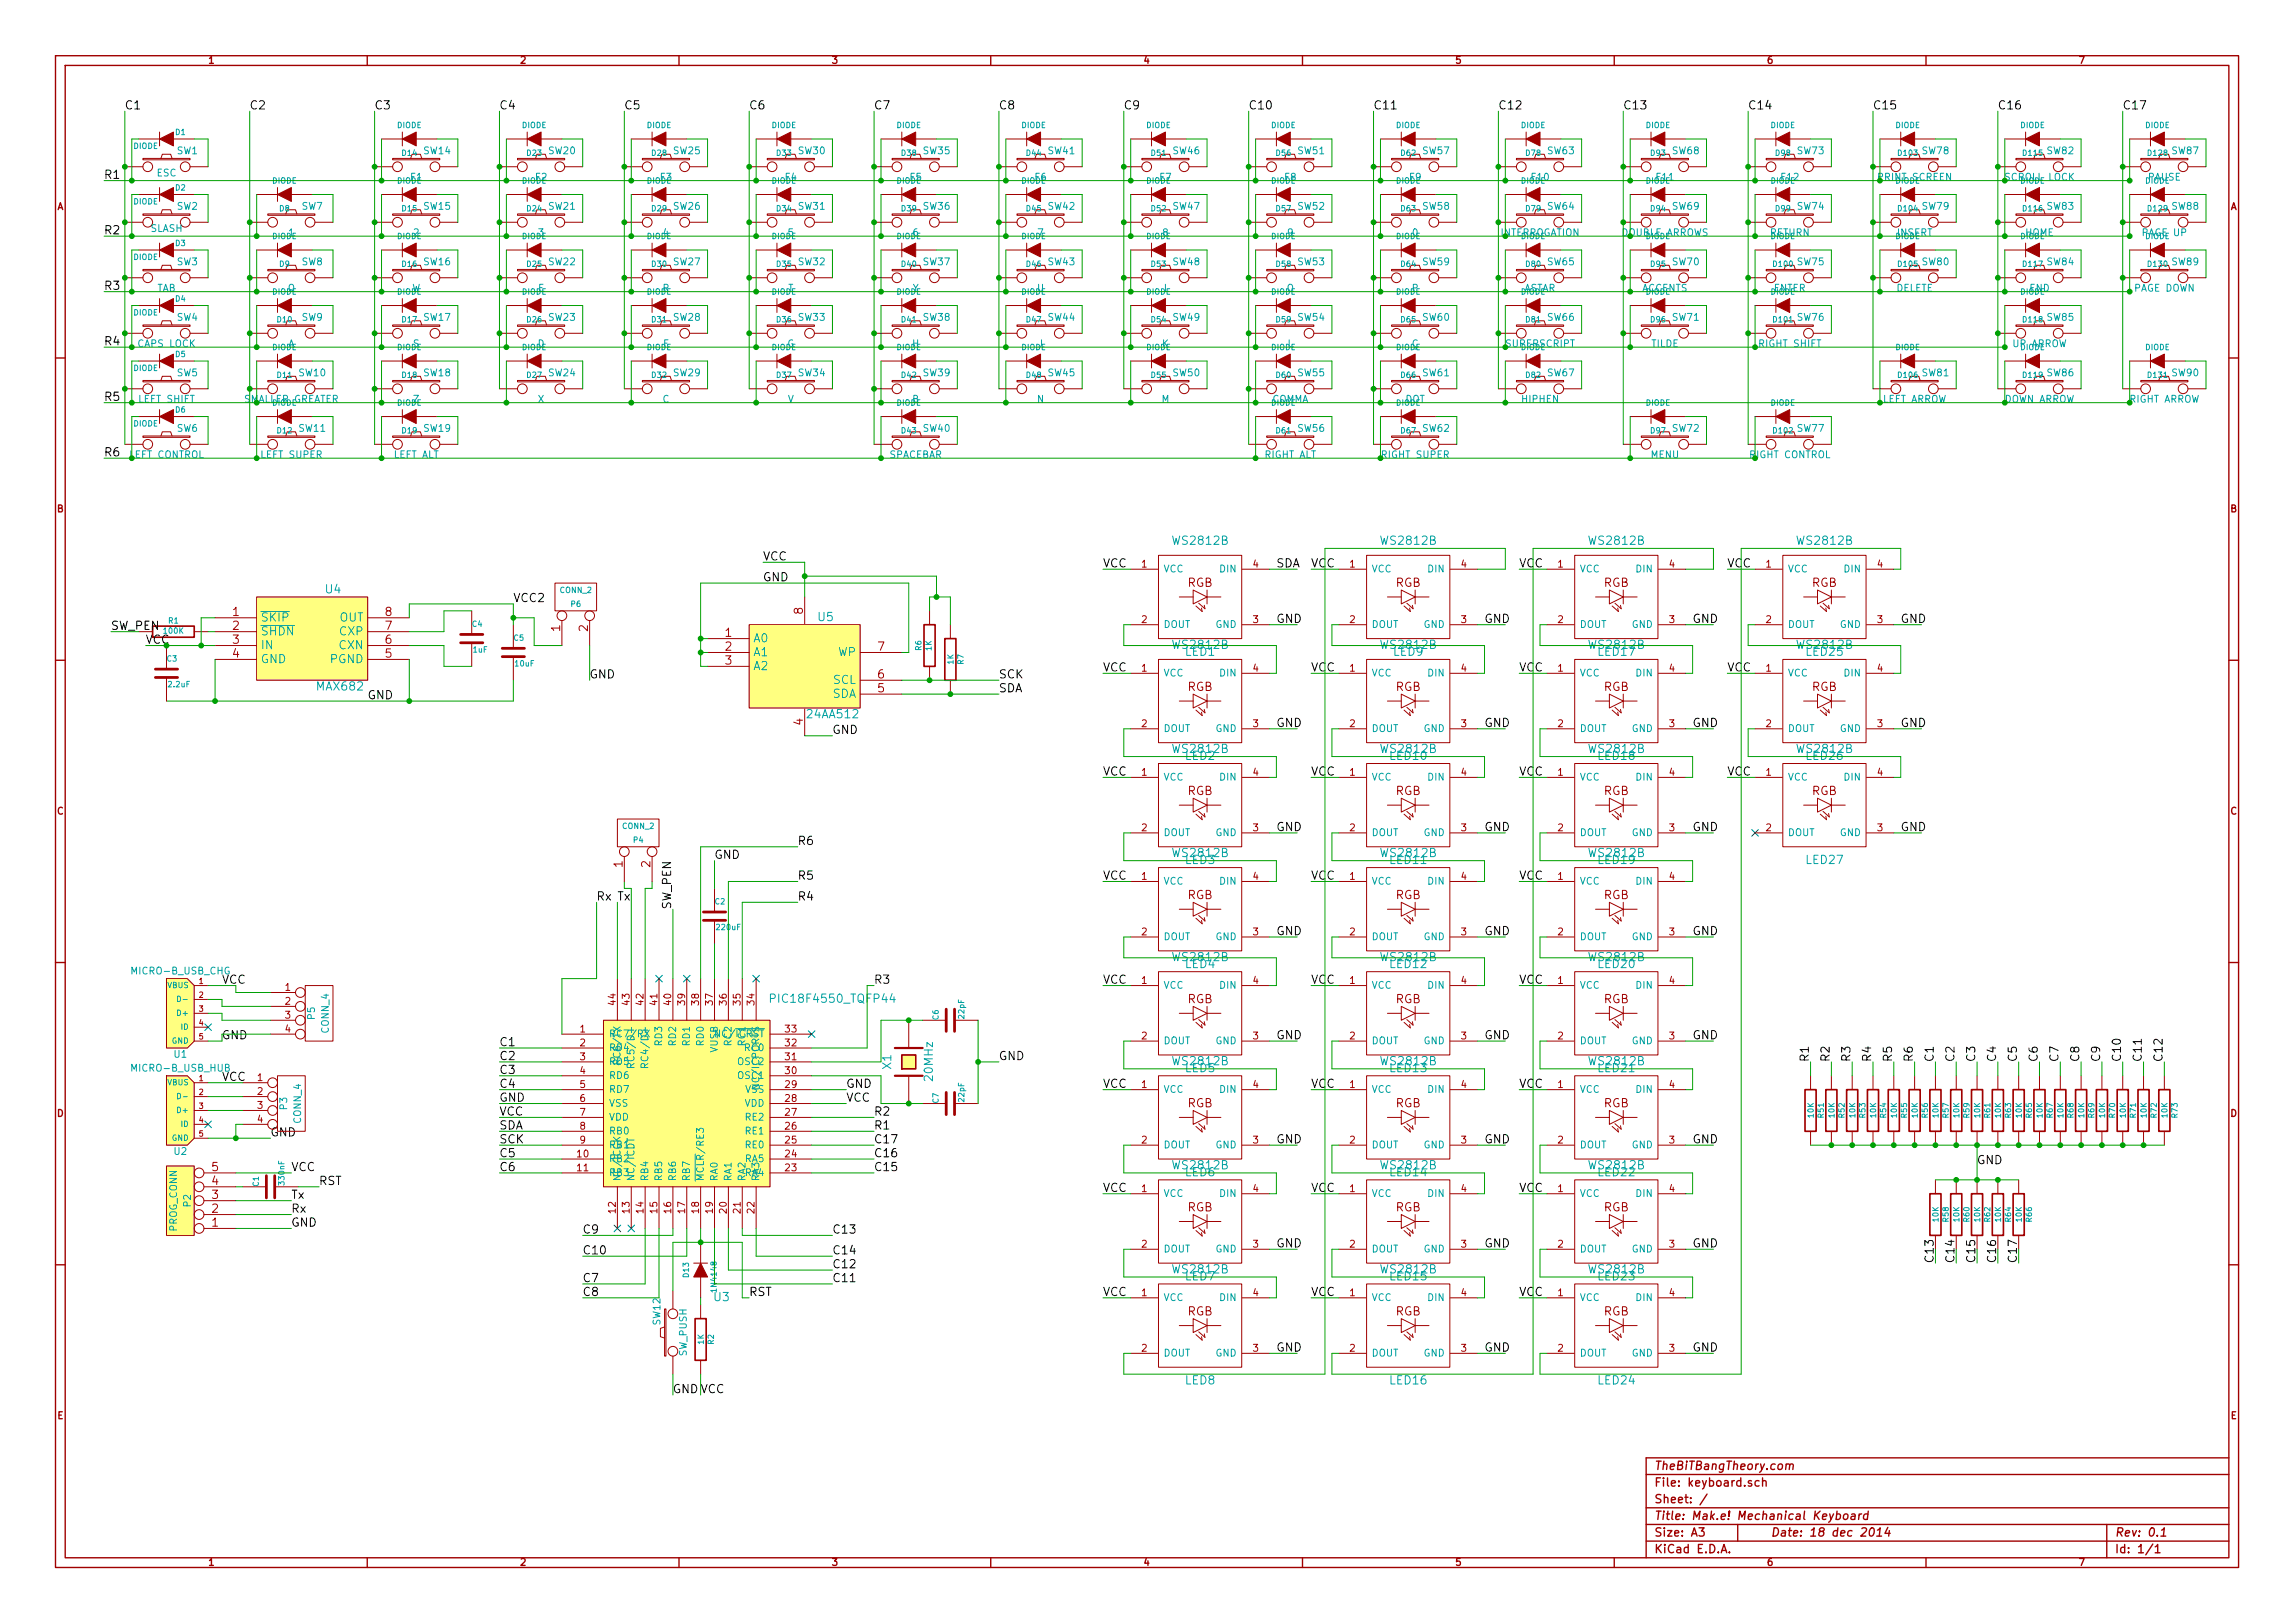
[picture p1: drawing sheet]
<svg xmlns="http://www.w3.org/2000/svg" width="420mm" height="297mm" viewBox="0 0 420 297" stroke-linecap="round" stroke-linejoin="round" font-family="sans-serif">
<defs><g id="words">
<g font-size="2.1">
<text x="22.9" y="20.1">C1</text>
<text x="45.7" y="20.1">C2</text>
<text x="68.6" y="20.1">C3</text>
<text x="91.4" y="20.1">C4</text>
<text x="114.3" y="20.1">C5</text>
<text x="137.2" y="20.1">C6</text>
<text x="160" y="20.1">C7</text>
<text x="182.9" y="20.1">C8</text>
<text x="205.7" y="20.1">C9</text>
<text x="228.6" y="20.1">C10</text>
<text x="251.5" y="20.1">C11</text>
<text x="274.3" y="20.1">C12</text>
<text x="297.2" y="20.1">C13</text>
<text x="320" y="20.1">C14</text>
<text x="342.9" y="20.1">C15</text>
<text x="365.8" y="20.1">C16</text>
<text x="388.6" y="20.1">C17</text>
<text x="19" y="32.8">R1</text>
<text x="19" y="43">R2</text>
<text x="19" y="53.1">R3</text>
<text x="19" y="63.3">R4</text>
<text x="19" y="73.4">R5</text>
<text x="19" y="83.6">R6</text>
<text x="139.7" y="102.7">VCC</text>
<text x="139.7" y="106.5">GND</text>
<text x="201.9" y="103.9">VCC</text>
<text x="233.7" y="103.9">SDA</text>
<text x="240" y="103.9">VCC</text>
<text x="278.1" y="103.9">VCC</text>
<text x="316.2" y="103.9">VCC</text>
<text x="94" y="110.3">VCC2</text>
<text x="20.3" y="115.4">SW_PEN</text>
<text x="233.7" y="114.1">GND</text>
<text x="271.8" y="114.1">GND</text>
<text x="309.9" y="114.1">GND</text>
<text x="348" y="114.1">GND</text>
<text x="107.9" y="124.2">GND</text>
<text x="182.9" y="124.2">SCK</text>
<text x="201.9" y="123">VCC</text>
<text x="240" y="123">VCC</text>
<text x="278.1" y="123">VCC</text>
<text x="316.2" y="123">VCC</text>
<text x="67.3" y="128.1">GND</text>
<text x="182.9" y="126.8">SDA</text>
<text x="152.4" y="134.4">GND</text>
<text x="233.7" y="133.1">GND</text>
<text x="271.8" y="133.1">GND</text>
<text x="309.9" y="133.1">GND</text>
<text x="348" y="133.1">GND</text>
<text x="201.9" y="142">VCC</text>
<text x="240" y="142">VCC</text>
<text x="278.1" y="142">VCC</text>
<text x="316.2" y="142">VCC</text>
<text x="146" y="154.7">R6</text>
<text x="233.7" y="152.2">GND</text>
<text x="271.8" y="152.2">GND</text>
<text x="309.9" y="152.2">GND</text>
<text x="348" y="152.2">GND</text>
<text x="130.8" y="157.3">GND</text>
<text x="146" y="161.1">R5</text>
<text x="201.9" y="161.1">VCC</text>
<text x="240" y="161.1">VCC</text>
<text x="278.1" y="161.1">VCC</text>
<text x="109.2" y="164.9">Rx Tx</text>
<text x="122.9" y="166.4" transform="rotate(-90 122.9 166.4)">SW_PEN</text>
<text x="146" y="164.9">R4</text>
<text x="233.7" y="171.2">GND</text>
<text x="271.8" y="171.2">GND</text>
<text x="309.9" y="171.2">GND</text>
<text x="40.6" y="180.1">VCC</text>
<text x="160" y="180.1">R3</text>
<text x="201.9" y="180.1">VCC</text>
<text x="240" y="180.1">VCC</text>
<text x="278.1" y="180.1">VCC</text>
<text x="91.4" y="191.6">C1</text>
<text x="233.7" y="190.3">GND</text>
<text x="271.8" y="190.3">GND</text>
<text x="309.9" y="190.3">GND</text>
<text x="40.6" y="197.9">VCC</text>
<text x="91.4" y="194.1">C2</text>
<text x="91.4" y="196.6">C3</text>
<text x="182.9" y="194.1">GND</text>
<text x="331.2" y="194.3" transform="rotate(-90 331.2 194.3)">R1</text>
<text x="335" y="194.3" transform="rotate(-90 335 194.3)">R2</text>
<text x="338.8" y="194.3" transform="rotate(-90 338.8 194.3)">R3</text>
<text x="342.6" y="194.3" transform="rotate(-90 342.6 194.3)">R4</text>
<text x="346.5" y="194.3" transform="rotate(-90 346.5 194.3)">R5</text>
<text x="350.3" y="194.3" transform="rotate(-90 350.3 194.3)">R6</text>
<text x="354.1" y="194.3" transform="rotate(-90 354.1 194.3)">C1</text>
<text x="357.9" y="194.3" transform="rotate(-90 357.9 194.3)">C2</text>
<text x="361.7" y="194.3" transform="rotate(-90 361.7 194.3)">C3</text>
<text x="365.5" y="194.3" transform="rotate(-90 365.5 194.3)">C4</text>
<text x="369.3" y="194.3" transform="rotate(-90 369.3 194.3)">C5</text>
<text x="373.1" y="194.3" transform="rotate(-90 373.1 194.3)">C6</text>
<text x="376.9" y="194.3" transform="rotate(-90 376.9 194.3)">C7</text>
<text x="380.7" y="194.3" transform="rotate(-90 380.7 194.3)">C8</text>
<text x="384.6" y="194.3" transform="rotate(-90 384.6 194.3)">C9</text>
<text x="388.4" y="194.3" transform="rotate(-90 388.4 194.3)">C10</text>
<text x="392.2" y="194.3" transform="rotate(-90 392.2 194.3)">C11</text>
<text x="396" y="194.3" transform="rotate(-90 396 194.3)">C12</text>
<text x="91.4" y="199.2">C4</text>
<text x="91.4" y="201.7">GND</text>
<text x="154.9" y="199.2">GND</text>
<text x="154.9" y="201.7">VCC</text>
<text x="201.9" y="199.2">VCC</text>
<text x="240" y="199.2">VCC</text>
<text x="278.1" y="199.2">VCC</text>
<text x="49.5" y="208.1">GND</text>
<text x="91.4" y="206.8">SDA</text>
<text x="91.4" y="209.3">SCK</text>
<text x="91.4" y="204.3">VCC</text>
<text x="160" y="209.3">C17</text>
<text x="160" y="206.8">R1</text>
<text x="160" y="204.3">R2</text>
<text x="233.7" y="209.3">GND</text>
<text x="271.8" y="209.3">GND</text>
<text x="309.9" y="209.3">GND</text>
<text x="53.3" y="214.4">VCC</text>
<text x="91.4" y="211.9">C5</text>
<text x="91.4" y="214.4">C6</text>
<text x="160" y="214.4">C15</text>
<text x="160" y="211.9">C16</text>
<text x="361.9" y="213.1">GND</text>
<text x="53.3" y="219.5">Tx</text>
<text x="58.4" y="217">RST</text>
<text x="201.9" y="218.2">VCC</text>
<text x="240" y="218.2">VCC</text>
<text x="278.1" y="218.2">VCC</text>
<text x="53.3" y="224.6">GND</text>
<text x="53.3" y="222">Rx</text>
<text x="106.7" y="225.8">C9</text>
<text x="152.4" y="225.8">C13</text>
<text x="106.7" y="229.7">C10</text>
<text x="152.4" y="232.2">C12</text>
<text x="152.4" y="229.7">C14</text>
<text x="233.7" y="228.4">GND</text>
<text x="271.8" y="228.4">GND</text>
<text x="309.9" y="228.4">GND</text>
<text x="106.7" y="234.7">C7</text>
<text x="106.7" y="237.3">C8</text>
<text x="137.2" y="237.3">RST</text>
<text x="152.4" y="234.7">C11</text>
<text x="201.9" y="237.3">VCC</text>
<text x="240" y="237.3">VCC</text>
<text x="278.1" y="237.3">VCC</text>
<text x="233.7" y="247.4">GND</text>
<text x="271.8" y="247.4">GND</text>
<text x="309.9" y="247.4">GND</text>
<text x="123.2" y="255.1">GND</text>
<text x="128.3" y="255.1">VCC</text>
</g>
<g font-size="2.1" fill="#00a0a0">
<text x="214.9" y="99.8">WS2812B</text>
<text x="253" y="99.8">WS2812B</text>
<text x="291.1" y="99.8">WS2812B</text>
<text x="329.2" y="99.8">WS2812B</text>
<text x="47.8" y="113.8">SKIP</text>
<text x="59.6" y="108.7">U4</text>
<text x="62.1" y="113.8">OUT</text>
<text x="149.8" y="113.8">U5</text>
<text x="47.8" y="116.4">SHDN</text>
<text x="47.8" y="118.9">IN</text>
<text x="62.1" y="118.9">CXN</text>
<text x="62.2" y="116.4">CXP</text>
<text x="137.9" y="117.6">A0</text>
<text x="214.9" y="118.8">WS2812B</text>
<text x="253" y="118.8">WS2812B</text>
<text x="291.1" y="118.8">WS2812B</text>
<text x="329.2" y="118.8">WS2812B</text>
<text x="47.8" y="121.4">GND</text>
<text x="60.4" y="121.4">PGND</text>
<text x="137.9" y="120.2">A1</text>
<text x="137.9" y="122.7">A2</text>
<text x="152.5" y="125.3">SCL</text>
<text x="153.3" y="120.2">WP</text>
<text x="217" y="120.1">LED1</text>
<text x="255.1" y="120.1">LED9</text>
<text x="292.6" y="120.1">LED17</text>
<text x="330.7" y="120.1">LED25</text>
<text x="58.1" y="126.5">MAX682</text>
<text x="147.9" y="131.5">24AA512</text>
<text x="152.2" y="127.8">SDA</text>
<text x="214.9" y="137.9">WS2812B</text>
<text x="253" y="137.9">WS2812B</text>
<text x="291.1" y="137.9">WS2812B</text>
<text x="329.2" y="137.9">WS2812B</text>
<text x="217" y="139.2">LED2</text>
<text x="254.5" y="139.2">LED10</text>
<text x="292.6" y="139.2">LED18</text>
<text x="330.7" y="139.2">LED26</text>
<text x="214.9" y="156.9">WS2812B</text>
<text x="217" y="158.2">LED3</text>
<text x="253" y="156.9">WS2812B</text>
<text x="254.5" y="158.2">LED11</text>
<text x="291.1" y="156.9">WS2812B</text>
<text x="292.6" y="158.2">LED19</text>
<text x="330.7" y="158.2">LED27</text>
<text x="214.9" y="176">WS2812B</text>
<text x="217" y="177.3">LED4</text>
<text x="253" y="176">WS2812B</text>
<text x="254.5" y="177.3">LED12</text>
<text x="291.1" y="176">WS2812B</text>
<text x="292.6" y="177.3">LED20</text>
<text x="141.9" y="183.6">PIC18F4550_TQFP44</text>
<text x="163.2" y="195.6" transform="rotate(-90 163.2 195.6)">X1</text>
<text x="170.9" y="197.7" transform="rotate(-90 170.9 197.7)">20MHz</text>
<text x="214.9" y="195">WS2812B</text>
<text x="217" y="196.3">LED5</text>
<text x="253" y="195">WS2812B</text>
<text x="254.5" y="196.3">LED13</text>
<text x="291.1" y="195">WS2812B</text>
<text x="292.6" y="196.3">LED21</text>
<text x="214.9" y="214.1">WS2812B</text>
<text x="217" y="215.4">LED6</text>
<text x="253" y="214.1">WS2812B</text>
<text x="254.5" y="215.4">LED14</text>
<text x="291.1" y="214.1">WS2812B</text>
<text x="292.6" y="215.4">LED22</text>
<text x="214.9" y="233.1">WS2812B</text>
<text x="253" y="233.1">WS2812B</text>
<text x="291.1" y="233.1">WS2812B</text>
<text x="130.7" y="238.2">U3</text>
<text x="217" y="234.4">LED7</text>
<text x="254.5" y="234.4">LED15</text>
<text x="292.6" y="234.4">LED23</text>
<text x="217" y="253.5">LED8</text>
<text x="254.5" y="253.5">LED16</text>
<text x="292.6" y="253.5">LED24</text>
</g>
<g font-size="2.1" fill="#a00000">
<text x="217.3" y="107.5">RGB</text>
<text x="255.4" y="107.5">RGB</text>
<text x="293.5" y="107.5">RGB</text>
<text x="331.6" y="107.5">RGB</text>
<text x="42.6" y="112.8">1</text>
<text x="70.5" y="112.8">8</text>
<text x="147.1" y="112.4" transform="rotate(-90 147.1 112.4)">8</text>
<text x="42.6" y="115.4">2</text>
<text x="42.6" y="117.9">3</text>
<text x="70.5" y="117.9">6</text>
<text x="70.5" y="115.4">7</text>
<text x="102.6" y="115.6" transform="rotate(-90 102.6 115.6)">1</text>
<text x="107.7" y="115.6" transform="rotate(-90 107.7 115.6)">2</text>
<text x="132.8" y="116.6">1</text>
<text x="132.8" y="119.2">2</text>
<text x="160.7" y="119.2">7</text>
<text x="42.6" y="120.4">4</text>
<text x="70.5" y="120.4">5</text>
<text x="132.8" y="121.7">3</text>
<text x="160.7" y="124.2">6</text>
<text x="160.7" y="126.8">5</text>
<text x="217.3" y="126.5">RGB</text>
<text x="255.4" y="126.5">RGB</text>
<text x="293.5" y="126.5">RGB</text>
<text x="331.6" y="126.5">RGB</text>
<text x="147.1" y="132.7" transform="rotate(-90 147.1 132.7)">4</text>
<text x="217.3" y="145.6">RGB</text>
<text x="255.4" y="145.6">RGB</text>
<text x="293.5" y="145.6">RGB</text>
<text x="331.6" y="145.6">RGB</text>
<text x="114" y="158.7" transform="rotate(-90 114 158.7)">1</text>
<text x="119.1" y="158.7" transform="rotate(-90 119.1 158.7)">2</text>
<text x="217.3" y="164.6">RGB</text>
<text x="255.4" y="164.6">RGB</text>
<text x="293.5" y="164.6">RGB</text>
<text x="217.3" y="183.7">RGB</text>
<text x="255.4" y="183.7">RGB</text>
<text x="293.5" y="183.7">RGB</text>
<text x="217.3" y="202.7">RGB</text>
<text x="255.4" y="202.7">RGB</text>
<text x="293.5" y="202.7">RGB</text>
<text x="38.8" y="214.4">5</text>
<text x="38.8" y="219.5">3</text>
<text x="38.8" y="217">4</text>
<text x="217.3" y="221.8">RGB</text>
<text x="255.4" y="221.8">RGB</text>
<text x="293.5" y="221.8">RGB</text>
<text x="38.8" y="224.6">1</text>
<text x="38.8" y="222">2</text>
<text x="217.3" y="240.8">RGB</text>
<text x="255.4" y="240.8">RGB</text>
<text x="293.5" y="240.8">RGB</text>
<text x="302.9" y="269.1">TheBiTBangTheory.com</text>
<text x="302.9" y="272.1">File: keyboard.sch</text>
<text x="302.9" y="275.2">Sheet: /</text>
<text x="302.9" y="281.3">Size: A3</text>
<text x="302.9" y="278.2">Title: Mak.e! Mechanical Keyboard</text>
<text x="324.2" y="281.3">Date: 18 dec 2014</text>
<text x="387.2" y="281.3">Rev: 0.1</text>
<text x="302.9" y="284.3">KiCad E.D.A.</text>
<text x="387.2" y="284.3">Id: 1/1</text>
</g>
<g font-size="2.1" fill="#00a000">
<text x="26.7" y="117.9">VCC</text>
<text x="40.6" y="190.3">GND</text>
<text x="354.1" y="231.2" transform="rotate(-90 354.1 231.2)">C13</text>
<text x="357.9" y="231.2" transform="rotate(-90 357.9 231.2)">C14</text>
<text x="361.7" y="231.2" transform="rotate(-90 361.7 231.2)">C15</text>
<text x="365.5" y="231.2" transform="rotate(-90 365.5 231.2)">C16</text>
<text x="369.3" y="231.2" transform="rotate(-90 369.3 231.2)">C17</text>
</g>
<g font-size="1.8" fill="#a00000">
<text x="38.2" y="11.7">1</text>
<text x="95.3" y="11.7">2</text>
<text x="152.4" y="11.7">3</text>
<text x="209.4" y="11.7">4</text>
<text x="266.5" y="11.7">5</text>
<text x="323.6" y="11.7">6</text>
<text x="380.7" y="11.7">7</text>
<text x="10.4" y="38.5">A</text>
<text x="408.3" y="38.5">A</text>
<text x="10.4" y="93.8">B</text>
<text x="408.3" y="93.8">B</text>
<text x="209" y="103.9">1</text>
<text x="229.4" y="103.9">4</text>
<text x="247.1" y="103.9">1</text>
<text x="267.5" y="103.9">4</text>
<text x="285.2" y="103.9">1</text>
<text x="305.6" y="103.9">4</text>
<text x="323.3" y="103.9">1</text>
<text x="343.7" y="103.9">4</text>
<text x="209" y="114.1">2</text>
<text x="229.4" y="114.1">3</text>
<text x="247.1" y="114.1">2</text>
<text x="267.5" y="114.1">3</text>
<text x="285.2" y="114.1">2</text>
<text x="305.6" y="114.1">3</text>
<text x="323.3" y="114.1">2</text>
<text x="343.7" y="114.1">3</text>
<text x="209" y="123">1</text>
<text x="229.4" y="123">4</text>
<text x="247.1" y="123">1</text>
<text x="267.5" y="123">4</text>
<text x="285.2" y="123">1</text>
<text x="305.6" y="123">4</text>
<text x="323.3" y="123">1</text>
<text x="343.7" y="123">4</text>
<text x="209" y="133.1">2</text>
<text x="229.4" y="133.1">3</text>
<text x="247.1" y="133.1">2</text>
<text x="267.5" y="133.1">3</text>
<text x="285.2" y="133.1">2</text>
<text x="305.6" y="133.1">3</text>
<text x="323.3" y="133.1">2</text>
<text x="343.7" y="133.1">3</text>
<text x="209" y="142">1</text>
<text x="229.4" y="142">4</text>
<text x="247.1" y="142">1</text>
<text x="267.5" y="142">4</text>
<text x="285.2" y="142">1</text>
<text x="305.6" y="142">4</text>
<text x="323.3" y="142">1</text>
<text x="343.7" y="142">4</text>
<text x="10.4" y="149.1">C</text>
<text x="408.3" y="149.1">C</text>
<text x="209" y="152.2">2</text>
<text x="229.4" y="152.2">3</text>
<text x="247.1" y="152.2">2</text>
<text x="267.5" y="152.2">3</text>
<text x="285.2" y="152.2">2</text>
<text x="305.6" y="152.2">3</text>
<text x="323.3" y="152.2">2</text>
<text x="343.7" y="152.2">3</text>
<text x="209" y="161.1">1</text>
<text x="229.4" y="161.1">4</text>
<text x="247.1" y="161.1">1</text>
<text x="267.5" y="161.1">4</text>
<text x="285.2" y="161.1">1</text>
<text x="305.6" y="161.1">4</text>
<text x="209" y="171.2">2</text>
<text x="229.4" y="171.2">3</text>
<text x="247.1" y="171.2">2</text>
<text x="267.5" y="171.2">3</text>
<text x="285.2" y="171.2">2</text>
<text x="305.6" y="171.2">3</text>
<text x="52.2" y="181.4">1</text>
<text x="52.2" y="183.9">2</text>
<text x="112.8" y="183.9" transform="rotate(-90 112.8 183.9)">44</text>
<text x="115.3" y="183.9" transform="rotate(-90 115.3 183.9)">43</text>
<text x="117.9" y="183.9" transform="rotate(-90 117.9 183.9)">42</text>
<text x="120.4" y="183.9" transform="rotate(-90 120.4 183.9)">41</text>
<text x="122.9" y="183.9" transform="rotate(-90 122.9 183.9)">40</text>
<text x="125.5" y="183.9" transform="rotate(-90 125.5 183.9)">39</text>
<text x="128" y="183.9" transform="rotate(-90 128 183.9)">38</text>
<text x="130.6" y="183.9" transform="rotate(-90 130.6 183.9)">37</text>
<text x="133.1" y="183.9" transform="rotate(-90 133.1 183.9)">36</text>
<text x="135.6" y="183.9" transform="rotate(-90 135.6 183.9)">35</text>
<text x="138.2" y="183.9" transform="rotate(-90 138.2 183.9)">34</text>
<text x="209" y="180.1">1</text>
<text x="229.4" y="180.1">4</text>
<text x="247.1" y="180.1">1</text>
<text x="267.5" y="180.1">4</text>
<text x="285.2" y="180.1">1</text>
<text x="305.6" y="180.1">4</text>
<text x="52.2" y="186.5">3</text>
<text x="52.2" y="189">4</text>
<text x="106.2" y="189">1</text>
<text x="106.2" y="191.6">2</text>
<text x="143.8" y="191.6">32</text>
<text x="143.8" y="189">33</text>
<text x="209" y="190.3">2</text>
<text x="229.4" y="190.3">3</text>
<text x="247.1" y="190.3">2</text>
<text x="267.5" y="190.3">3</text>
<text x="285.2" y="190.3">2</text>
<text x="305.6" y="190.3">3</text>
<text x="47.1" y="197.9">1</text>
<text x="106.2" y="194.1">3</text>
<text x="106.2" y="196.6">4</text>
<text x="143.8" y="196.6">30</text>
<text x="143.8" y="194.1">31</text>
<text x="47.1" y="200.4">2</text>
<text x="47.1" y="203">3</text>
<text x="106.2" y="199.2">5</text>
<text x="106.2" y="201.7">6</text>
<text x="143.8" y="201.7">28</text>
<text x="143.8" y="199.2">29</text>
<text x="209" y="199.2">1</text>
<text x="229.4" y="199.2">4</text>
<text x="247.1" y="199.2">1</text>
<text x="267.5" y="199.2">4</text>
<text x="285.2" y="199.2">1</text>
<text x="305.6" y="199.2">4</text>
<text x="10.4" y="204.5">D</text>
<text x="47.1" y="205.5">4</text>
<text x="106.2" y="204.3">7</text>
<text x="106.2" y="206.8">8</text>
<text x="106.2" y="209.3">9</text>
<text x="143.8" y="209.3">25</text>
<text x="143.8" y="206.8">26</text>
<text x="143.8" y="204.3">27</text>
<text x="209" y="209.3">2</text>
<text x="229.4" y="209.3">3</text>
<text x="247.1" y="209.3">2</text>
<text x="267.5" y="209.3">3</text>
<text x="285.2" y="209.3">2</text>
<text x="305.6" y="209.3">3</text>
<text x="408.3" y="204.5">D</text>
<text x="105.7" y="211.9">10</text>
<text x="105.7" y="214.4">11</text>
<text x="143.8" y="214.4">23</text>
<text x="143.8" y="211.9">24</text>
<text x="112.8" y="222" transform="rotate(-90 112.8 222)">12</text>
<text x="115.3" y="222" transform="rotate(-90 115.3 222)">13</text>
<text x="117.9" y="222" transform="rotate(-90 117.9 222)">14</text>
<text x="120.4" y="222" transform="rotate(-90 120.4 222)">15</text>
<text x="122.9" y="222" transform="rotate(-90 122.9 222)">16</text>
<text x="125.5" y="222" transform="rotate(-90 125.5 222)">17</text>
<text x="128" y="222" transform="rotate(-90 128 222)">18</text>
<text x="130.6" y="222" transform="rotate(-90 130.6 222)">19</text>
<text x="133.1" y="222" transform="rotate(-90 133.1 222)">20</text>
<text x="135.6" y="222" transform="rotate(-90 135.6 222)">21</text>
<text x="138.2" y="222" transform="rotate(-90 138.2 222)">22</text>
<text x="209" y="218.2">1</text>
<text x="229.4" y="218.2">4</text>
<text x="247.1" y="218.2">1</text>
<text x="267.5" y="218.2">4</text>
<text x="285.2" y="218.2">1</text>
<text x="305.6" y="218.2">4</text>
<text x="209" y="228.4">2</text>
<text x="229.4" y="228.4">3</text>
<text x="247.1" y="228.4">2</text>
<text x="267.5" y="228.4">3</text>
<text x="285.2" y="228.4">2</text>
<text x="305.6" y="228.4">3</text>
<text x="209" y="237.3">1</text>
<text x="229.4" y="237.3">4</text>
<text x="247.1" y="237.3">1</text>
<text x="267.5" y="237.3">4</text>
<text x="285.2" y="237.3">1</text>
<text x="305.6" y="237.3">4</text>
<text x="209" y="247.4">2</text>
<text x="229.4" y="247.4">3</text>
<text x="247.1" y="247.4">2</text>
<text x="267.5" y="247.4">3</text>
<text x="285.2" y="247.4">2</text>
<text x="305.6" y="247.4">3</text>
<text x="10.5" y="259.8">E</text>
<text x="408.4" y="259.8">E</text>
<text x="38.2" y="286.6">1</text>
<text x="95.3" y="286.6">2</text>
<text x="152.4" y="286.6">3</text>
<text x="209.4" y="286.6">4</text>
<text x="266.5" y="286.6">5</text>
<text x="323.6" y="286.6">6</text>
<text x="380.7" y="286.6">7</text>
</g>
<g font-size="1.8" fill="#00a0a0">
<text x="32.4" y="28.3">SW1</text>
<text x="77.6" y="28.3">SW14</text>
<text x="100.5" y="28.3">SW20</text>
<text x="123.3" y="28.3">SW25</text>
<text x="146.2" y="28.3">SW30</text>
<text x="169" y="28.3">SW35</text>
<text x="191.9" y="28.3">SW41</text>
<text x="214.8" y="28.3">SW46</text>
<text x="237.6" y="28.3">SW51</text>
<text x="260.5" y="28.3">SW57</text>
<text x="283.3" y="28.3">SW63</text>
<text x="306.2" y="28.3">SW68</text>
<text x="329.1" y="28.3">SW73</text>
<text x="351.9" y="28.3">SW78</text>
<text x="374.8" y="28.3">SW82</text>
<text x="397.6" y="28.3">SW87</text>
<text x="28.7" y="32.3">ESC</text>
<text x="75.2" y="33.1">F1</text>
<text x="98" y="33.1">F2</text>
<text x="120.9" y="33.1">F3</text>
<text x="143.8" y="33.1">F4</text>
<text x="166.6" y="33.1">F5</text>
<text x="189.5" y="33.1">F6</text>
<text x="212.3" y="33.1">F7</text>
<text x="235.2" y="33.1">F8</text>
<text x="258.1" y="33.1">F9</text>
<text x="280.4" y="33.1">F10</text>
<text x="303.3" y="33.1">F11</text>
<text x="326.1" y="33.1">F12</text>
<text x="393.2" y="33.1">PAUSE</text>
<text x="32.4" y="38.4">SW2</text>
<text x="55.2" y="38.4">SW7</text>
<text x="77.6" y="38.4">SW15</text>
<text x="100.5" y="38.4">SW21</text>
<text x="123.3" y="38.4">SW26</text>
<text x="146.2" y="38.4">SW31</text>
<text x="169" y="38.4">SW36</text>
<text x="191.9" y="38.4">SW42</text>
<text x="214.8" y="38.4">SW47</text>
<text x="237.6" y="38.4">SW52</text>
<text x="260.5" y="38.4">SW58</text>
<text x="283.3" y="38.4">SW64</text>
<text x="306.2" y="38.4">SW69</text>
<text x="329.1" y="38.4">SW74</text>
<text x="351.9" y="38.4">SW79</text>
<text x="374.8" y="38.4">SW83</text>
<text x="397.6" y="38.4">SW88</text>
<text x="27.5" y="42.5">SLASH</text>
<text x="52.9" y="43.3">1</text>
<text x="75.7" y="43.3">2</text>
<text x="98.6" y="43.3">3</text>
<text x="121.4" y="43.3">4</text>
<text x="144.3" y="43.3">5</text>
<text x="167.2" y="43.3">6</text>
<text x="190" y="43.3">7</text>
<text x="212.9" y="43.3">8</text>
<text x="235.7" y="43.3">9</text>
<text x="258.6" y="43.3">0</text>
<text x="324" y="43.3">RETURN</text>
<text x="347.3" y="43.3">INSERT</text>
<text x="370.7" y="43.3">HOME</text>
<text x="392.3" y="43.3">PAGE UP</text>
<text x="28.7" y="53.4">TAB</text>
<text x="32.4" y="48.6">SW3</text>
<text x="52.7" y="53.4">Q</text>
<text x="55.2" y="48.6">SW8</text>
<text x="75.4" y="53.4">W</text>
<text x="77.6" y="48.6">SW16</text>
<text x="98.5" y="53.4">E</text>
<text x="100.5" y="48.6">SW22</text>
<text x="121.3" y="53.4">R</text>
<text x="123.3" y="48.6">SW27</text>
<text x="144.2" y="53.4">T</text>
<text x="146.2" y="48.6">SW32</text>
<text x="167.1" y="53.4">Y</text>
<text x="169" y="48.6">SW37</text>
<text x="189.9" y="53.4">U</text>
<text x="191.9" y="48.6">SW43</text>
<text x="213.1" y="53.4">I</text>
<text x="214.8" y="48.6">SW48</text>
<text x="235.5" y="53.4">O</text>
<text x="237.6" y="48.6">SW53</text>
<text x="258.5" y="53.4">P</text>
<text x="260.5" y="48.6">SW59</text>
<text x="278.9" y="53.4">ASTAR</text>
<text x="283.3" y="48.6">SW65</text>
<text x="300.5" y="53.4">ACCENTS</text>
<text x="306.2" y="48.6">SW70</text>
<text x="324.7" y="53.4">ENTER</text>
<text x="329.1" y="48.6">SW75</text>
<text x="347" y="53.4">DELETE</text>
<text x="351.9" y="48.6">SW80</text>
<text x="371.5" y="53.4">END</text>
<text x="374.8" y="48.6">SW84</text>
<text x="390.7" y="53.4">PAGE DOWN</text>
<text x="397.6" y="48.6">SW89</text>
<text x="32.4" y="58.8">SW4</text>
<text x="55.2" y="58.8">SW9</text>
<text x="77.6" y="58.8">SW17</text>
<text x="100.5" y="58.8">SW23</text>
<text x="123.3" y="58.8">SW28</text>
<text x="146.2" y="58.8">SW33</text>
<text x="169" y="58.8">SW38</text>
<text x="191.9" y="58.8">SW44</text>
<text x="214.8" y="58.8">SW49</text>
<text x="237.6" y="58.8">SW54</text>
<text x="260.5" y="58.8">SW60</text>
<text x="283.3" y="58.8">SW66</text>
<text x="306.2" y="58.8">SW71</text>
<text x="329.1" y="58.8">SW76</text>
<text x="374.8" y="58.8">SW85</text>
<text x="25.3" y="63.6">CAPS LOCK</text>
<text x="52.7" y="63.6">A</text>
<text x="75.6" y="63.6">S</text>
<text x="98.4" y="63.6">D</text>
<text x="121.4" y="63.6">F</text>
<text x="144.1" y="63.6">G</text>
<text x="167" y="63.6">H</text>
<text x="190" y="63.6">J</text>
<text x="212.7" y="63.6">K</text>
<text x="235.7" y="63.6">L</text>
<text x="258.4" y="63.6">Ç</text>
<text x="302.3" y="63.6">TILDE</text>
<text x="322.1" y="63.6">RIGHT SHIFT</text>
<text x="368.5" y="63.6">UP ARROW</text>
<text x="32.4" y="68.9">SW5</text>
<text x="54.7" y="68.9">SW10</text>
<text x="77.6" y="68.9">SW18</text>
<text x="100.5" y="68.9">SW24</text>
<text x="123.3" y="68.9">SW29</text>
<text x="146.2" y="68.9">SW34</text>
<text x="169" y="68.9">SW39</text>
<text x="191.9" y="68.9">SW45</text>
<text x="214.8" y="68.9">SW50</text>
<text x="237.6" y="68.9">SW55</text>
<text x="260.5" y="68.9">SW61</text>
<text x="283.3" y="68.9">SW67</text>
<text x="351.9" y="68.9">SW81</text>
<text x="374.8" y="68.9">SW86</text>
<text x="397.6" y="68.9">SW90</text>
<text x="25.5" y="73.7">LEFT SHIFT</text>
<text x="75.7" y="73.7">Z</text>
<text x="98.5" y="73.7">X</text>
<text x="121.3" y="73.7">C</text>
<text x="144.2" y="73.7">V</text>
<text x="167" y="73.7">B</text>
<text x="189.9" y="73.7">N</text>
<text x="212.6" y="73.7">M</text>
<text x="232.8" y="73.7">COMMA</text>
<text x="257.2" y="73.7">DOT</text>
<text x="278.6" y="73.7">HIPHEN</text>
<text x="344.6" y="73.7">LEFT ARROW</text>
<text x="32.4" y="79.1">SW6</text>
<text x="47.9" y="83.9">LEFT SUPER</text>
<text x="54.7" y="79.1">SW11</text>
<text x="72" y="83.9">LEFT ALT</text>
<text x="77.6" y="79.1">SW19</text>
<text x="162.7" y="83.9">SPACEBAR</text>
<text x="169" y="79.1">SW40</text>
<text x="231.5" y="83.9">RIGHT ALT</text>
<text x="237.6" y="79.1">SW56</text>
<text x="253" y="83.9">RIGHT SUPER</text>
<text x="260.5" y="79.1">SW62</text>
<text x="302.2" y="83.9">MENU</text>
<text x="306.2" y="79.1">SW72</text>
<text x="329.1" y="79.1">SW77</text>
<text x="213" y="104.8">VCC</text>
<text x="223.3" y="104.8">DIN</text>
<text x="251.1" y="104.8">VCC</text>
<text x="261.4" y="104.8">DIN</text>
<text x="289.2" y="104.8">VCC</text>
<text x="299.5" y="104.8">DIN</text>
<text x="327.3" y="104.8">VCC</text>
<text x="337.6" y="104.8">DIN</text>
<text x="213" y="115">DOUT</text>
<text x="222.5" y="115">GND</text>
<text x="251.1" y="115">DOUT</text>
<text x="260.6" y="115">GND</text>
<text x="289.2" y="115">DOUT</text>
<text x="298.7" y="115">GND</text>
<text x="327.3" y="115">DOUT</text>
<text x="336.8" y="115">GND</text>
<text x="213" y="123.9">VCC</text>
<text x="223.3" y="123.9">DIN</text>
<text x="251.1" y="123.9">VCC</text>
<text x="261.4" y="123.9">DIN</text>
<text x="289.2" y="123.9">VCC</text>
<text x="299.5" y="123.9">DIN</text>
<text x="327.3" y="123.9">VCC</text>
<text x="337.6" y="123.9">DIN</text>
<text x="213" y="134">DOUT</text>
<text x="222.5" y="134">GND</text>
<text x="251.1" y="134">DOUT</text>
<text x="260.6" y="134">GND</text>
<text x="289.2" y="134">DOUT</text>
<text x="298.7" y="134">GND</text>
<text x="327.3" y="134">DOUT</text>
<text x="336.8" y="134">GND</text>
<text x="213" y="142.9">VCC</text>
<text x="223.3" y="142.9">DIN</text>
<text x="251.1" y="142.9">VCC</text>
<text x="261.4" y="142.9">DIN</text>
<text x="289.2" y="142.9">VCC</text>
<text x="299.5" y="142.9">DIN</text>
<text x="327.3" y="142.9">VCC</text>
<text x="337.6" y="142.9">DIN</text>
<text x="213" y="153.1">DOUT</text>
<text x="222.5" y="153.1">GND</text>
<text x="251.1" y="153.1">DOUT</text>
<text x="260.6" y="153.1">GND</text>
<text x="289.2" y="153.1">DOUT</text>
<text x="298.7" y="153.1">GND</text>
<text x="327.3" y="153.1">DOUT</text>
<text x="336.8" y="153.1">GND</text>
<text x="213" y="162">VCC</text>
<text x="223.3" y="162">DIN</text>
<text x="251.1" y="162">VCC</text>
<text x="261.4" y="162">DIN</text>
<text x="289.2" y="162">VCC</text>
<text x="299.5" y="162">DIN</text>
<text x="213" y="172.1">DOUT</text>
<text x="222.5" y="172.1">GND</text>
<text x="251.1" y="172.1">DOUT</text>
<text x="260.6" y="172.1">GND</text>
<text x="289.2" y="172.1">DOUT</text>
<text x="298.7" y="172.1">GND</text>
<text x="24.3" y="178.4">MICRO-B_USB_CHG</text>
<text x="213" y="181">VCC</text>
<text x="223.3" y="181">DIN</text>
<text x="251.1" y="181">VCC</text>
<text x="261.4" y="181">DIN</text>
<text x="289.2" y="181">VCC</text>
<text x="299.5" y="181">DIN</text>
<text x="57.7" y="186.5" transform="rotate(-90 57.7 186.5)">P5</text>
<text x="60.2" y="189" transform="rotate(-90 60.2 189)">CONN_4</text>
<text x="121.3" y="191.3" transform="rotate(-90 121.3 191.3)">RD3</text>
<text x="123.8" y="191.3" transform="rotate(-90 123.8 191.3)">RD2</text>
<text x="126.4" y="191.3" transform="rotate(-90 126.4 191.3)">RD1</text>
<text x="128.9" y="191.3" transform="rotate(-90 128.9 191.3)">RD0</text>
<text x="131.6" y="189.9">NC/ICRST</text>
<text x="134" y="191.3" transform="rotate(-90 134 191.3)">RC2</text>
<text x="136.5" y="191.3" transform="rotate(-90 136.5 191.3)">RC1</text>
<text x="213" y="191.2">DOUT</text>
<text x="222.5" y="191.2">GND</text>
<text x="251.1" y="191.2">DOUT</text>
<text x="260.6" y="191.2">GND</text>
<text x="289.2" y="191.2">DOUT</text>
<text x="298.7" y="191.2">GND</text>
<text x="24.4" y="196.2">MICRO-B_USB_HUB</text>
<text x="31.9" y="193.6">U1</text>
<text x="111.5" y="192.4">RD4</text>
<text x="111.5" y="195">RD5</text>
<text x="111.5" y="197.5">RD6</text>
<text x="113.7" y="194" transform="rotate(-90 113.7 194)">RC6/TX</text>
<text x="116.2" y="194.1" transform="rotate(-90 116.2 194.1)">RC5/D+</text>
<text x="118.7" y="194.1" transform="rotate(-90 118.7 194.1)">RC4/D+</text>
<text x="131.4" y="192.6" transform="rotate(-90 131.4 192.6)">VUSB</text>
<text x="135.1" y="197.5">OSC1</text>
<text x="135.1" y="195">OSC2</text>
<text x="136.4" y="192.4">RC0</text>
<text x="52.6" y="203" transform="rotate(-90 52.6 203)">P3</text>
<text x="111.5" y="200.1">RD7</text>
<text x="111.5" y="202.6">VSS</text>
<text x="136.2" y="202.6">VDD</text>
<text x="136.4" y="200.1">VSS</text>
<text x="213" y="200.1">VCC</text>
<text x="223.3" y="200.1">DIN</text>
<text x="251.1" y="200.1">VCC</text>
<text x="261.4" y="200.1">DIN</text>
<text x="289.2" y="200.1">VCC</text>
<text x="299.5" y="200.1">DIN</text>
<text x="55.2" y="205.5" transform="rotate(-90 55.2 205.5)">CONN_4</text>
<text x="111.5" y="205.1">VDD</text>
<text x="111.5" y="207.7">RB0</text>
<text x="136.5" y="207.7">RE1</text>
<text x="136.5" y="205.1">RE2</text>
<text x="31.9" y="211.4">U2</text>
<text x="111.5" y="210.2">RB1</text>
<text x="111.5" y="212.8">RB2</text>
<text x="111.5" y="215.3">RB3</text>
<text x="136.4" y="215.3">RA4</text>
<text x="136.4" y="212.8">RA5</text>
<text x="136.5" y="210.2">RE0</text>
<text x="213" y="210.2">DOUT</text>
<text x="222.5" y="210.2">GND</text>
<text x="251.1" y="210.2">DOUT</text>
<text x="260.6" y="210.2">GND</text>
<text x="289.2" y="210.2">DOUT</text>
<text x="298.7" y="210.2">GND</text>
<text x="35" y="220.8" transform="rotate(-90 35 220.8)">P2</text>
<text x="116.2" y="216.2" transform="rotate(-90 116.2 216.2)">NC/ICDT</text>
<text x="118.7" y="216.2" transform="rotate(-90 118.7 216.2)">RB4</text>
<text x="121.3" y="216.2" transform="rotate(-90 121.3 216.2)">RB5</text>
<text x="123.8" y="216.2" transform="rotate(-90 123.8 216.2)">RB6</text>
<text x="126.4" y="216.2" transform="rotate(-90 126.4 216.2)">RB7</text>
<text x="128.9" y="216.2" transform="rotate(-90 128.9 216.2)">MCLR/RE3</text>
<text x="131.4" y="216.2" transform="rotate(-90 131.4 216.2)">RA0</text>
<text x="134" y="216.2" transform="rotate(-90 134 216.2)">RA1</text>
<text x="136.5" y="216.2" transform="rotate(-90 136.5 216.2)">RA2</text>
<text x="213" y="219.1">VCC</text>
<text x="223.3" y="219.1">DIN</text>
<text x="251.1" y="219.1">VCC</text>
<text x="261.4" y="219.1">DIN</text>
<text x="289.2" y="219.1">VCC</text>
<text x="299.5" y="219.1">DIN</text>
<text x="32.5" y="225.4" transform="rotate(-90 32.5 225.4)">PROG_CONN</text>
<text x="213" y="229.3">DOUT</text>
<text x="222.5" y="229.3">GND</text>
<text x="251.1" y="229.3">DOUT</text>
<text x="260.6" y="229.3">GND</text>
<text x="289.2" y="229.3">DOUT</text>
<text x="298.7" y="229.3">GND</text>
<text x="213" y="238.2">VCC</text>
<text x="223.3" y="238.2">DIN</text>
<text x="251.1" y="238.2">VCC</text>
<text x="261.4" y="238.2">DIN</text>
<text x="289.2" y="238.2">VCC</text>
<text x="299.5" y="238.2">DIN</text>
<text x="121" y="242.5" transform="rotate(-90 121 242.5)">SW12</text>
<text x="125.8" y="248.2" transform="rotate(-90 125.8 248.2)">SW_PUSH</text>
<text x="213" y="248.3">DOUT</text>
<text x="222.5" y="248.3">GND</text>
<text x="251.1" y="248.3">DOUT</text>
<text x="260.6" y="248.3">GND</text>
<text x="289.2" y="248.3">DOUT</text>
<text x="298.7" y="248.3">GND</text>
</g>
<g font-size="1.8" fill="#00a000">
<text x="343.9" y="33.1">PRINT SCREEN</text>
<text x="367" y="33.1">SCROLL LOCK</text>
<text x="274.5" y="43.3">INTERROGATION</text>
<text x="296.8" y="43.3">DOUBLE ARROWS</text>
<text x="275.7" y="63.6">SUPERSCRIPT</text>
<text x="44.5" y="73.7">SMALLER GREATER</text>
<text x="366.9" y="73.7">DOWN ARROW</text>
<text x="389.8" y="73.7">RIGHT ARROW</text>
<text x="23.6" y="83.9">LEFT CONTROL</text>
<text x="320.3" y="83.9">RIGHT CONTROL</text>
</g>
<g font-size="1.4" fill="#00a0a0">
<text x="72.7" y="23.5">DIODE</text>
<text x="95.5" y="23.5">DIODE</text>
<text x="118.4" y="23.5">DIODE</text>
<text x="141.2" y="23.5">DIODE</text>
<text x="164.1" y="23.5">DIODE</text>
<text x="187" y="23.5">DIODE</text>
<text x="209.8" y="23.5">DIODE</text>
<text x="232.7" y="23.5">DIODE</text>
<text x="255.5" y="23.5">DIODE</text>
<text x="278.4" y="23.5">DIODE</text>
<text x="301.3" y="23.5">DIODE</text>
<text x="324.1" y="23.5">DIODE</text>
<text x="347" y="23.5">DIODE</text>
<text x="369.8" y="23.5">DIODE</text>
<text x="392.7" y="23.5">DIODE</text>
<text x="24.4" y="27.3">DIODE</text>
<text x="32.1" y="24.8">D1</text>
<text x="73.6" y="28.6">D14</text>
<text x="96.5" y="28.6">D23</text>
<text x="119.4" y="28.6">D28</text>
<text x="142.2" y="28.6">D33</text>
<text x="165.1" y="28.6">D38</text>
<text x="187.9" y="28.6">D44</text>
<text x="210.8" y="28.6">D51</text>
<text x="233.7" y="28.6">D56</text>
<text x="256.5" y="28.6">D62</text>
<text x="279.4" y="28.6">D78</text>
<text x="302.2" y="28.6">D93</text>
<text x="325.1" y="28.6">D98</text>
<text x="347.6" y="28.6">D103</text>
<text x="370.4" y="28.6">D115</text>
<text x="393.3" y="28.6">D128</text>
<text x="32.1" y="34.9">D2</text>
<text x="49.8" y="33.6">DIODE</text>
<text x="72.7" y="33.6">DIODE</text>
<text x="95.5" y="33.6">DIODE</text>
<text x="118.4" y="33.6">DIODE</text>
<text x="141.2" y="33.6">DIODE</text>
<text x="164.1" y="33.6">DIODE</text>
<text x="187" y="33.6">DIODE</text>
<text x="209.8" y="33.6">DIODE</text>
<text x="232.7" y="33.6">DIODE</text>
<text x="255.5" y="33.6">DIODE</text>
<text x="347" y="33.6">DIODE</text>
<text x="369.8" y="33.6">DIODE</text>
<text x="392.7" y="33.6">DIODE</text>
<text x="24.4" y="37.5">DIODE</text>
<text x="51.2" y="38.7">D8</text>
<text x="73.6" y="38.7">D15</text>
<text x="96.5" y="38.7">D24</text>
<text x="119.4" y="38.7">D29</text>
<text x="142.2" y="38.7">D34</text>
<text x="165.1" y="38.7">D39</text>
<text x="187.9" y="38.7">D45</text>
<text x="210.8" y="38.7">D52</text>
<text x="233.7" y="38.7">D57</text>
<text x="256.5" y="38.7">D63</text>
<text x="279.4" y="38.7">D79</text>
<text x="302.2" y="38.7">D94</text>
<text x="325.1" y="38.7">D99</text>
<text x="347.6" y="38.7">D104</text>
<text x="370.4" y="38.7">D116</text>
<text x="393.3" y="38.7">D129</text>
<text x="24.4" y="47.6">DIODE</text>
<text x="32.1" y="45.1">D3</text>
<text x="49.8" y="43.8">DIODE</text>
<text x="72.7" y="43.8">DIODE</text>
<text x="95.5" y="43.8">DIODE</text>
<text x="118.4" y="43.8">DIODE</text>
<text x="141.2" y="43.8">DIODE</text>
<text x="164.1" y="43.8">DIODE</text>
<text x="187" y="43.8">DIODE</text>
<text x="209.8" y="43.8">DIODE</text>
<text x="232.7" y="43.8">DIODE</text>
<text x="255.5" y="43.8">DIODE</text>
<text x="278.4" y="43.8">DIODE</text>
<text x="301.3" y="43.8">DIODE</text>
<text x="324.1" y="43.8">DIODE</text>
<text x="347" y="43.8">DIODE</text>
<text x="369.8" y="43.8">DIODE</text>
<text x="392.7" y="43.8">DIODE</text>
<text x="49.8" y="54">DIODE</text>
<text x="51.2" y="48.9">D9</text>
<text x="72.7" y="54">DIODE</text>
<text x="73.6" y="48.9">D16</text>
<text x="95.5" y="54">DIODE</text>
<text x="96.5" y="48.9">D25</text>
<text x="118.4" y="54">DIODE</text>
<text x="119.4" y="48.9">D30</text>
<text x="141.2" y="54">DIODE</text>
<text x="142.2" y="48.9">D35</text>
<text x="164.1" y="54">DIODE</text>
<text x="165.1" y="48.9">D40</text>
<text x="187" y="54">DIODE</text>
<text x="187.9" y="48.9">D46</text>
<text x="209.8" y="54">DIODE</text>
<text x="210.8" y="48.9">D53</text>
<text x="232.7" y="54">DIODE</text>
<text x="233.7" y="48.9">D58</text>
<text x="255.5" y="54">DIODE</text>
<text x="256.5" y="48.9">D64</text>
<text x="278.4" y="54">DIODE</text>
<text x="279.4" y="48.9">D80</text>
<text x="301.3" y="54">DIODE</text>
<text x="302.2" y="48.9">D95</text>
<text x="324.1" y="54">DIODE</text>
<text x="324.7" y="48.9">D100</text>
<text x="347.6" y="48.9">D105</text>
<text x="370.4" y="48.9">D117</text>
<text x="393.3" y="48.9">D130</text>
<text x="24.4" y="57.8">DIODE</text>
<text x="32.1" y="55.2">D4</text>
<text x="50.8" y="59">D10</text>
<text x="73.6" y="59">D17</text>
<text x="96.5" y="59">D26</text>
<text x="119.4" y="59">D31</text>
<text x="142.2" y="59">D36</text>
<text x="165.1" y="59">D41</text>
<text x="187.9" y="59">D47</text>
<text x="210.8" y="59">D54</text>
<text x="233.7" y="59">D59</text>
<text x="256.5" y="59">D65</text>
<text x="279.4" y="59">D81</text>
<text x="302.2" y="59">D96</text>
<text x="324.7" y="59">D101</text>
<text x="370.4" y="59">D118</text>
<text x="32.1" y="65.4">D5</text>
<text x="49.8" y="64.1">DIODE</text>
<text x="72.7" y="64.1">DIODE</text>
<text x="95.5" y="64.1">DIODE</text>
<text x="118.4" y="64.1">DIODE</text>
<text x="141.2" y="64.1">DIODE</text>
<text x="164.1" y="64.1">DIODE</text>
<text x="187" y="64.1">DIODE</text>
<text x="209.8" y="64.1">DIODE</text>
<text x="232.7" y="64.1">DIODE</text>
<text x="255.5" y="64.1">DIODE</text>
<text x="278.4" y="64.1">DIODE</text>
<text x="347" y="64.1">DIODE</text>
<text x="369.8" y="64.1">DIODE</text>
<text x="392.7" y="64.1">DIODE</text>
<text x="24.4" y="67.9">DIODE</text>
<text x="50.8" y="69.2">D11</text>
<text x="73.6" y="69.2">D18</text>
<text x="96.5" y="69.2">D27</text>
<text x="119.4" y="69.2">D32</text>
<text x="142.2" y="69.2">D37</text>
<text x="165.1" y="69.2">D42</text>
<text x="187.9" y="69.2">D48</text>
<text x="210.8" y="69.2">D55</text>
<text x="233.7" y="69.2">D60</text>
<text x="256.5" y="69.2">D66</text>
<text x="279.4" y="69.2">D82</text>
<text x="347.6" y="69.2">D106</text>
<text x="370.4" y="69.2">D119</text>
<text x="393.3" y="69.2">D131</text>
<text x="32.1" y="75.6">D6</text>
<text x="49.8" y="74.3">DIODE</text>
<text x="72.7" y="74.3">DIODE</text>
<text x="164.1" y="74.3">DIODE</text>
<text x="232.7" y="74.3">DIODE</text>
<text x="255.5" y="74.3">DIODE</text>
<text x="301.3" y="74.3">DIODE</text>
<text x="324.1" y="74.3">DIODE</text>
<text x="24.4" y="78.1">DIODE</text>
<text x="50.8" y="79.4">D12</text>
<text x="73.6" y="79.4">D19</text>
<text x="165.1" y="79.4">D43</text>
<text x="233.7" y="79.4">D61</text>
<text x="256.5" y="79.4">D67</text>
<text x="302.2" y="79.4">D97</text>
<text x="324.7" y="79.4">D102</text>
<text x="102.5" y="108.6">CONN_2</text>
<text x="104.5" y="111.1">P6</text>
<text x="30" y="116">100K</text>
<text x="30.9" y="114.2">R1</text>
<text x="86.5" y="114.8">C4</text>
<text x="86.6" y="119.5">1uF</text>
<text x="94.1" y="117.3">C5</text>
<text x="168.7" y="119" transform="rotate(-90 168.7 119)">R6</text>
<text x="170.6" y="119.1" transform="rotate(-90 170.6 119.1)">1K</text>
<text x="30.6" y="121.1">C3</text>
<text x="30.9" y="125.8">2.2uF</text>
<text x="94.3" y="122">10uF</text>
<text x="174.6" y="121.6" transform="rotate(-90 174.6 121.6)">1K</text>
<text x="176.5" y="121.6" transform="rotate(-90 176.5 121.6)">R7</text>
<text x="114" y="151.8">CONN_2</text>
<text x="116" y="154.3">P4</text>
<text x="130.9" y="165.6">C2</text>
<text x="131.3" y="170.3">220uF</text>
<text x="30.6" y="180.9">VBUS</text>
<text x="32.7" y="186">D+</text>
<text x="31.4" y="191">GND</text>
<text x="33.1" y="188.5">ID</text>
<text x="171.9" y="186.6" transform="rotate(-90 171.9 186.6)">C6</text>
<text x="176.6" y="186.4" transform="rotate(-90 176.6 186.4)">22pF</text>
<text x="30.6" y="198.7">VBUS</text>
<text x="32.7" y="203.7">D+</text>
<text x="171.9" y="201.9" transform="rotate(-90 171.9 201.9)">C7</text>
<text x="176.6" y="201.6" transform="rotate(-90 176.6 201.6)">22pF</text>
<text x="31.4" y="208.8">GND</text>
<text x="33.1" y="206.3">ID</text>
<text x="332.1" y="204.5" transform="rotate(-90 332.1 204.5)">10K</text>
<text x="333.9" y="204.5" transform="rotate(-90 333.9 204.5)">R51</text>
<text x="335.9" y="204.5" transform="rotate(-90 335.9 204.5)">10K</text>
<text x="337.7" y="204.5" transform="rotate(-90 337.7 204.5)">R52</text>
<text x="339.7" y="204.5" transform="rotate(-90 339.7 204.5)">10K</text>
<text x="341.6" y="204.5" transform="rotate(-90 341.6 204.5)">R53</text>
<text x="343.5" y="204.5" transform="rotate(-90 343.5 204.5)">10K</text>
<text x="345.4" y="204.5" transform="rotate(-90 345.4 204.5)">R54</text>
<text x="347.3" y="204.5" transform="rotate(-90 347.3 204.5)">10K</text>
<text x="349.2" y="204.5" transform="rotate(-90 349.2 204.5)">R55</text>
<text x="351.1" y="204.5" transform="rotate(-90 351.1 204.5)">10K</text>
<text x="353" y="204.5" transform="rotate(-90 353 204.5)">R56</text>
<text x="354.9" y="204.5" transform="rotate(-90 354.9 204.5)">10K</text>
<text x="356.8" y="204.5" transform="rotate(-90 356.8 204.5)">R57</text>
<text x="358.7" y="204.5" transform="rotate(-90 358.7 204.5)">10K</text>
<text x="360.6" y="204.5" transform="rotate(-90 360.6 204.5)">R59</text>
<text x="362.6" y="204.5" transform="rotate(-90 362.6 204.5)">10K</text>
<text x="364.4" y="204.5" transform="rotate(-90 364.4 204.5)">R61</text>
<text x="366.4" y="204.5" transform="rotate(-90 366.4 204.5)">10K</text>
<text x="368.2" y="204.5" transform="rotate(-90 368.2 204.5)">R63</text>
<text x="370.2" y="204.5" transform="rotate(-90 370.2 204.5)">10K</text>
<text x="372" y="204.5" transform="rotate(-90 372 204.5)">R65</text>
<text x="374" y="204.5" transform="rotate(-90 374 204.5)">10K</text>
<text x="375.8" y="204.5" transform="rotate(-90 375.8 204.5)">R67</text>
<text x="377.8" y="204.5" transform="rotate(-90 377.8 204.5)">10K</text>
<text x="379.7" y="204.5" transform="rotate(-90 379.7 204.5)">R68</text>
<text x="381.6" y="204.5" transform="rotate(-90 381.6 204.5)">10K</text>
<text x="383.5" y="204.5" transform="rotate(-90 383.5 204.5)">R69</text>
<text x="385.4" y="204.5" transform="rotate(-90 385.4 204.5)">10K</text>
<text x="387.3" y="204.5" transform="rotate(-90 387.3 204.5)">R70</text>
<text x="389.2" y="204.5" transform="rotate(-90 389.2 204.5)">10K</text>
<text x="391.1" y="204.5" transform="rotate(-90 391.1 204.5)">R71</text>
<text x="393" y="204.5" transform="rotate(-90 393 204.5)">10K</text>
<text x="394.9" y="204.5" transform="rotate(-90 394.9 204.5)">R72</text>
<text x="396.8" y="204.5" transform="rotate(-90 396.8 204.5)">10K</text>
<text x="398.7" y="204.5" transform="rotate(-90 398.7 204.5)">R73</text>
<text x="47.4" y="217.1" transform="rotate(-90 47.4 217.1)">C1</text>
<text x="52.1" y="216.7" transform="rotate(-90 52.1 216.7)">330nF</text>
<text x="354.9" y="223.6" transform="rotate(-90 354.9 223.6)">10K</text>
<text x="356.8" y="223.6" transform="rotate(-90 356.8 223.6)">R58</text>
<text x="358.7" y="223.6" transform="rotate(-90 358.7 223.6)">10K</text>
<text x="360.6" y="223.6" transform="rotate(-90 360.6 223.6)">R60</text>
<text x="362.6" y="223.6" transform="rotate(-90 362.6 223.6)">10K</text>
<text x="364.4" y="223.6" transform="rotate(-90 364.4 223.6)">R62</text>
<text x="366.4" y="223.6" transform="rotate(-90 366.4 223.6)">10K</text>
<text x="368.2" y="223.6" transform="rotate(-90 368.2 223.6)">R64</text>
<text x="370.2" y="223.6" transform="rotate(-90 370.2 223.6)">10K</text>
<text x="372" y="223.6" transform="rotate(-90 372 223.6)">R66</text>
<text x="126.2" y="233.7" transform="rotate(-90 126.2 233.7)">D13</text>
<text x="131.2" y="236.2" transform="rotate(-90 131.2 236.2)">1N4148</text>
<text x="128.9" y="246" transform="rotate(-90 128.9 246)">1K</text>
<text x="130.7" y="246" transform="rotate(-90 130.7 246)">R2</text>
</g>
<g font-size="1.4" fill="#a00000">
<text x="36.4" y="180.1">1</text>
<text x="36.4" y="182.7">2</text>
<text x="36.4" y="185.2">3</text>
<text x="36.4" y="187.7">4</text>
<text x="36.4" y="190.3">5</text>
<text x="36.4" y="197.9">1</text>
<text x="36.4" y="200.4">2</text>
<text x="36.4" y="203">3</text>
<text x="36.4" y="205.5">4</text>
<text x="36.4" y="208.1">5</text>
</g>
</g></defs>
<g fill="none" stroke="#a00000" stroke-width=".25">
<path d="M10.2 10.2h399.6v276.7h-399.6zM11.9 12h396.2v273.1h-396.2zM67.2 10.2v1.8M124.3 10.2v1.8M181.4 10.2v1.8M238.5 10.2v1.8M295.5 10.2v1.8M352.6 10.2v1.8M10.2 65.5h1.7M408.1 65.5h1.7M10.2 120.8h1.7M408.1 120.8h1.7"/>
<path d="M10.2 176.2h1.7M408.1 176.2h1.7M10.2 231.5h1.7M408.1 231.5h1.7M301.4 269.9h106.7M301.4 276h106.7M301.4 279h106.7M311 279.6h1l-.5 .6 .4 .2v.6l-.2 .1-.7-.1M312.5 273.4l-1.3 2M318.1 279v3.1M320.6 271.1l-.3-.1-.2 .2v.2l.5 .2v.3h-.5M322 271.1l-.4-.1-.3 .3 .1 .6 .2 .1 .4-.1"/>
<path d="M322.7 271.1h.1a.36 .36 0 0 1 .5 .1v.8M322.7 270.5v1.5M327 268.1l.3-.2 .3 .1v.9M327 267.9l-.1 1M327.7 268.2a.35 .35 0 0 1 .3-.3 .35 .35 0 0 1 .3 .3l-.1 .7M336.2 277.2l.5-.1 .2 .1v.6l-.3 .3-.5-.1M337.6 277.2l.3-.1 .4 .1v.6l-.4 .3-.4-.1zM339 277.2h.6l-.1 .9M339.6 277.5h-.5a.35 .35 0 0 0-.2 .5h.6M340.4 277.1l-.1 1M340.8 277.1l-.3 .1-.2 .2M342 277.2l-.2-.1a.52 .52 0 0 0-.6 .3v.6l.2 .1 .5-.1"/>
<path d="M342 276.6l-.1 1.5M342.5 279.8l.3-.2a.88 .88 0 0 1-.3 1.5l-.3-.2a1.19 1.19 0 0 1 .3-1.1zM345.6 279.5l-.5 1.1h.9M385.7 279v6.1M408.1 266.8h-106.7v18.3M67.2 285.1v1.8M124.3 285.1v1.8M181.4 285.1v1.8M238.5 285.1v1.8M295.5 285.1v1.8M301.4 282.1h106.7M315.1 284.2l.5-1.5 .5 1.5"/>
<path d="M315.2 283.8h.8M316.6 284.1v.1M343.6 281.1h.9M343.7 280l.5-.4-.2 1.5M345.9 280.1l-.1 1M352.6 285.1v1.8M394.1 282.6l-1.3 2M394.6 283.1l.4-.4v1.5M394.6 284.2h.9M395.6 281.1h.9M395.7 280l.5-.4-.1 1.5"/>
</g>
<g fill="none" stroke="#a00000" stroke-width=".18">
<path d="M22.9 30.5h3.3M25.4 25.4h3.8M25.4 35.6h3.8M26.2 29h8.6v.2h-8.6zM26.2 39.2h8.6v.2h-8.6zM29.2 24.2v2.5M29.2 34.3v2.6M29.5 29l.2-.8h1.5l.3 .8M29.5 39.2l.2-.8h1.5l.3 .8M31.7 25.4h3.9M31.7 35.6h3.9M34.8 30.5h3.3"/>
<path d="M47 35.6h3.8M49 39.2h8.7v.2h-8.7zM50.8 34.3v2.6M52.3 39.2l.3-.8h1.5l.3 .8M53.3 35.6h3.8M68.6 30.5h3.3M69.8 25.4h3.9M69.8 35.6h3.9M71.9 29h8.6v.2h-8.6zM71.9 39.2h8.6v.2h-8.6zM73.7 24.2v2.5M73.7 34.3v2.6"/>
<path d="M75.2 29l.2-.8h1.6l.2 .8M75.2 39.2l.2-.8h1.6l.2 .8M76.2 25.4h3.8M76.2 35.6h3.8M80.5 30.5h3.3M91.4 30.5h3.3M92.7 25.4h3.8M92.7 35.6h3.8M94.7 29h8.7v.2h-8.7zM94.7 39.2h8.7v.2h-8.7zM96.5 24.2v2.5M96.5 34.3v2.6"/>
<path d="M98 29l.3-.8h1.5l.3 .8M98 39.2l.3-.8h1.5l.3 .8M99.1 25.4h3.8M99.1 35.6h3.8M103.4 30.5h3.3M114.3 30.5h3.3M115.6 25.4h3.8M115.6 35.6h3.8M117.6 29h8.6v.2h-8.6zM117.6 39.2h8.6v.2h-8.6zM119.4 24.2v2.5M119.4 34.3v2.6"/>
<path d="M120.9 29l.3-.8h1.5l.2 .8M120.9 39.2l.3-.8h1.5l.2 .8M121.9 25.4h3.8M121.9 35.6h3.8M126.2 30.5h3.3M137.2 30.5h3.3M138.4 25.4h3.8M138.4 35.6h3.8M140.5 39.2h8.6v.2h-8.6zM140.5 29h8.6v.2h-8.6zM142.2 24.2v2.5M142.2 34.3v2.6"/>
<path d="M143.8 39.2l.2-.8h1.5l.3 .8M143.8 29l.2-.8h1.5l.3 .8M144.8 25.4h3.8M144.8 35.6h3.8M149.1 30.5h3.3M160 30.5h3.3M161.3 25.4h3.8M161.3 35.6h3.8M163.3 39.2h8.7v.2h-8.7zM163.3 29h8.7v.2h-8.7zM165.1 24.2v2.5M165.1 34.3v2.6"/>
<path d="M166.6 39.2l.3-.8h1.5l.3 .8M166.6 29l.3-.8h1.5l.3 .8M167.6 25.4h3.8M167.6 35.6h3.8M172 30.5h3.3M182.9 30.5h3.3M184.1 25.4h3.9M184.1 35.6h3.9M186.2 39.2h8.6v.2h-8.6zM186.2 29h8.6v.2h-8.6zM188 24.2v2.5M188 34.3v2.6"/>
<path d="M189.5 39.2l.2-.8h1.6l.2 .8M189.5 29l.2-.8h1.6l.2 .8M190.5 25.4h3.8M190.5 35.6h3.8M194.8 30.5h3.3M205.7 30.5h3.3M207 25.4h3.8M207 35.6h3.8M209 39.2h8.7v.2h-8.7zM209 29h8.7v.2h-8.7zM210.8 24.2v2.5M210.8 34.3v2.6"/>
<path d="M212.3 39.2l.3-.8h1.5l.3 .8M212.3 29l.3-.8h1.5l.3 .8M213.4 25.4h3.8M213.4 35.6h3.8M217.7 30.5h3.3M228.6 30.5h3.3M229.9 25.4h3.8M229.9 35.6h3.8M231.9 39.2h8.6v.2h-8.6zM231.9 29h8.6v.2h-8.6zM233.7 24.2v2.5M233.7 34.3v2.6"/>
<path d="M235.2 39.2l.3-.8h1.5l.2 .8M235.2 29l.3-.8h1.5l.2 .8M236.2 25.4h3.8M236.2 35.6h3.8M240.5 30.5h3.3M251.5 30.5h3.3M252.7 25.4h3.8M252.7 35.6h3.8M254.8 39.2h8.6v.2h-8.6zM254.8 29h8.6v.2h-8.6zM256.5 24.2v2.5M256.5 34.3v2.6"/>
<path d="M258.1 39.2l.2-.8h1.5l.3 .8M258.1 29l.2-.8h1.5l.3 .8M259.1 25.4h3.8M259.1 35.6h3.8M263.4 30.5h3.3M274.3 30.5h3.3M275.6 25.4h3.8M275.6 35.6h3.8M277.6 39.2h8.7v.2h-8.7zM277.6 29h8.7v.2h-8.7zM279.4 24.2v2.5M279.4 34.3v2.6"/>
<path d="M280.9 39.2l.3-.8h1.5l.3 .8M280.9 29l.3-.8h1.5l.3 .8M281.9 25.4h3.8M281.9 35.6h3.8M286.3 30.5h3.3M297.2 30.5h3.3M298.4 25.4h3.9M298.4 35.6h3.9M300.5 39.2h8.6v.2h-8.6zM300.5 29h8.6v.2h-8.6zM302.3 24.2v2.5M302.3 34.3v2.6"/>
<path d="M303.8 39.2l.2-.8h1.6l.2 .8M303.8 29l.2-.8h1.6l.2 .8M304.8 25.4h3.8M304.8 35.6h3.8M309.1 30.5h3.3M320 30.5h3.3M321.3 25.4h3.8M321.3 35.6h3.8M323.3 39.2h8.7v.2h-8.7zM323.3 29h8.7v.2h-8.7zM325.1 24.2v2.5M325.1 34.3v2.6"/>
<path d="M326.6 39.2l.3-.8h1.5l.3 .8M326.6 29l.3-.8h1.5l.3 .8M327.7 25.4h3.8M327.7 35.6h3.8M332 30.5h3.3M342.9 30.5h3.3M344.2 25.4h3.8M344.2 35.6h3.8M346.2 29h8.6v.2h-8.6zM346.2 39.2h8.6v.2h-8.6zM348 24.2v2.5M348 34.3v2.6"/>
<path d="M349.5 29l.3-.8h1.5l.2 .8M349.5 39.2l.3-.8h1.5l.2 .8M350.5 25.4h3.8M350.5 35.6h3.8M354.8 30.5h3.3M365.8 30.5h3.3M367 25.4h3.8M367 35.6h3.8M369.1 29h8.6v.2h-8.6zM369.1 39.2h8.6v.2h-8.6zM370.8 24.2v2.5M370.8 34.3v2.6"/>
<path d="M372.4 29l.2-.8h1.5l.3 .8M372.4 39.2l.2-.8h1.5l.3 .8M373.4 25.4h3.8M373.4 35.6h3.8M377.7 30.5h3.3M388.6 30.5h3.3M389.9 25.4h3.8M389.9 35.6h3.8M391.9 29h8.7v.2h-8.7zM391.9 39.2h8.7v.2h-8.7zM393.7 24.2v2.5M393.7 34.3v2.6"/>
<path d="M395.2 29l.3-.8h1.5l.3 .8M395.2 39.2l.3-.8h1.5l.3 .8M396.2 25.4h3.8M396.2 35.6h3.8M400.6 30.5h3.3M22.9 40.7h3.3M22.9 50.8h3.3M25.4 45.8h3.8M25.4 55.9h3.8M26.2 49.3h8.6v.3h-8.6zM26.2 59.5h8.6v.2h-8.6zM29.2 44.5v2.5"/>
<path d="M29.2 54.6v2.6M29.5 49.3l.2-.7h1.5l.3 .7M29.5 59.5l.2-.8h1.5l.3 .8M31.7 45.8h3.9M31.7 55.9h3.9M34.8 40.7h3.3M34.8 50.8h3.3M45.7 40.7h3.3M45.7 50.8h3.3M47 45.8h3.8M47 55.9h3.8M49 49.3h8.7v.3h-8.7z"/>
<path d="M49 59.5h8.7v.2h-8.7zM50.8 44.5v2.5M50.8 54.6v2.6M52.3 49.3l.3-.7h1.5l.3 .7M52.3 59.5l.3-.8h1.5l.3 .8M53.3 45.8h3.8M53.3 55.9h3.8M57.7 40.7h3.3M57.7 50.8h3.3M68.6 40.7h3.3M68.6 50.8h3.3M69.8 45.8h3.9"/>
<path d="M69.8 55.9h3.9M71.9 49.3h8.6v.3h-8.6zM71.9 59.5h8.6v.2h-8.6zM73.7 44.5v2.5M73.7 54.6v2.6M75.2 49.3l.2-.7h1.6l.2 .7M75.2 59.5l.2-.8h1.6l.2 .8M76.2 45.8h3.8M76.2 55.9h3.8M80.5 40.7h3.3M80.5 50.8h3.3M91.4 40.7h3.3"/>
<path d="M91.4 50.8h3.3M92.7 45.8h3.8M92.7 55.9h3.8M94.7 49.3h8.7v.3h-8.7zM94.7 59.5h8.7v.2h-8.7zM96.5 44.5v2.5M96.5 54.6v2.6M98 49.3l.3-.7h1.5l.3 .7M98 59.5l.3-.8h1.5l.3 .8M99.1 45.8h3.8M99.1 55.9h3.8M103.4 40.7h3.3"/>
<path d="M103.4 50.8h3.3M114.3 40.7h3.3M114.3 50.8h3.3M115.6 45.8h3.8M115.6 55.9h3.8M117.6 49.3h8.6v.3h-8.6zM117.6 59.5h8.6v.2h-8.6zM119.4 44.5v2.5M119.4 54.6v2.6M120.9 49.3l.3-.7h1.5l.2 .7M120.9 59.5l.3-.8h1.5l.2 .8M121.9 45.8h3.8"/>
<path d="M121.9 55.9h3.8M126.2 40.7h3.3M126.2 50.8h3.3M137.2 40.7h3.3M137.2 50.8h3.3M138.4 45.8h3.8M138.4 55.9h3.8M140.5 49.3h8.6v.3h-8.6zM140.5 59.5h8.6v.2h-8.6zM142.2 44.5v2.5M142.2 54.6v2.6M143.8 49.3l.2-.7h1.5l.3 .7"/>
<path d="M143.8 59.5l.2-.8h1.5l.3 .8M144.8 45.8h3.8M144.8 55.9h3.8M149.1 40.7h3.3M149.1 50.8h3.3M160 40.7h3.3M160 50.8h3.3M161.3 45.8h3.8M161.3 55.9h3.8M163.3 49.3h8.7v.3h-8.7zM163.3 59.5h8.7v.2h-8.7zM165.1 44.5v2.5"/>
<path d="M165.1 54.6v2.6M166.6 49.3l.3-.7h1.5l.3 .7M166.6 59.5l.3-.8h1.5l.3 .8M167.6 45.8h3.8M167.6 55.9h3.8M172 40.7h3.3M172 50.8h3.3M182.9 40.7h3.3M182.9 50.8h3.3M184.1 45.8h3.9M184.1 55.9h3.9M186.2 49.3h8.6v.3h-8.6z"/>
<path d="M186.2 59.5h8.6v.2h-8.6zM188 44.5v2.5M188 54.6v2.6M189.5 49.3l.2-.7h1.6l.2 .7M189.5 59.5l.2-.8h1.6l.2 .8M190.5 45.8h3.8M190.5 55.9h3.8M194.8 40.7h3.3M194.8 50.8h3.3M205.7 40.7h3.3M205.7 50.8h3.3M207 45.8h3.8"/>
<path d="M207 55.9h3.8M209 49.3h8.7v.3h-8.7zM209 59.5h8.7v.2h-8.7zM210.8 44.5v2.5M210.8 54.6v2.6M212.3 49.3l.3-.7h1.5l.3 .7M212.3 59.5l.3-.8h1.5l.3 .8M213.4 45.8h3.8M213.4 55.9h3.8M217.7 40.7h3.3M217.7 50.8h3.3M228.6 40.7h3.3"/>
<path d="M228.6 50.8h3.3M229.9 45.8h3.8M229.9 55.9h3.8M231.9 49.3h8.6v.3h-8.6zM231.9 59.5h8.6v.2h-8.6zM233.7 44.5v2.5M233.7 54.6v2.6M235.2 49.3l.3-.7h1.5l.2 .7M235.2 59.5l.3-.8h1.5l.2 .8M236.2 45.8h3.8M236.2 55.9h3.8M240.5 40.7h3.3"/>
<path d="M240.5 50.8h3.3M251.5 40.7h3.3M251.5 50.8h3.3M252.7 45.8h3.8M252.7 55.9h3.8M254.8 49.3h8.6v.3h-8.6zM254.8 59.5h8.6v.2h-8.6zM256.5 44.5v2.5M256.5 54.6v2.6M258.1 49.3l.2-.7h1.5l.3 .7M258.1 59.5l.2-.8h1.5l.3 .8M259.1 45.8h3.8"/>
<path d="M259.1 55.9h3.8M263.4 40.7h3.3M263.4 50.8h3.3M274.3 40.7h3.3M274.3 50.8h3.3M275.6 45.8h3.8M275.6 55.9h3.8M277.6 49.3h8.7v.3h-8.7zM277.6 59.5h8.7v.2h-8.7zM279.4 44.5v2.5M279.4 54.6v2.6M280.9 49.3l.3-.7h1.5l.3 .7"/>
<path d="M280.9 59.5l.3-.8h1.5l.3 .8M281.9 45.8h3.8M281.9 55.9h3.8M286.3 40.7h3.3M286.3 50.8h3.3M297.2 40.7h3.3M297.2 50.8h3.3M298.4 45.8h3.9M298.4 55.9h3.9M300.5 49.3h8.6v.3h-8.6zM300.5 59.5h8.6v.2h-8.6zM302.3 44.5v2.5"/>
<path d="M302.3 54.6v2.6M303.8 49.3l.2-.7h1.6l.2 .7M303.8 59.5l.2-.8h1.6l.2 .8M304.8 45.8h3.8M304.8 55.9h3.8M309.1 40.7h3.3M309.1 50.8h3.3M320 40.7h3.3M320 50.8h3.3M321.3 45.8h3.8M321.3 55.9h3.8M323.3 49.3h8.7v.3h-8.7z"/>
<path d="M323.3 59.5h8.7v.2h-8.7zM325.1 44.5v2.5M325.1 54.6v2.6M326.6 49.3l.3-.7h1.5l.3 .7M326.6 59.5l.3-.8h1.5l.3 .8M327.7 45.8h3.8M327.7 55.9h3.8M332 40.7h3.3M332 50.8h3.3M342.9 40.7h3.3M342.9 50.8h3.3M344.2 45.8h3.8"/>
<path d="M346.2 49.3h8.6v.3h-8.6zM348 44.5v2.5M349.5 49.3l.3-.7h1.5l.2 .7M350.5 45.8h3.8M354.8 40.7h3.3M354.8 50.8h3.3M365.8 40.7h3.3M365.8 50.8h3.3M367 45.8h3.8M367 55.9h3.8M369.1 49.3h8.6v.3h-8.6zM369.1 59.5h8.6v.2h-8.6z"/>
<path d="M370.8 44.5v2.5M370.8 54.6v2.6M372.4 49.3l.2-.7h1.5l.3 .7M372.4 59.5l.2-.8h1.5l.3 .8M373.4 45.8h3.8M373.4 55.9h3.8M377.7 40.7h3.3M377.7 50.8h3.3M388.6 40.7h3.3M388.6 50.8h3.3M389.9 45.8h3.8M391.9 49.3h8.7v.3h-8.7z"/>
<path d="M393.7 44.5v2.5M395.2 49.3l.3-.7h1.5l.3 .7M396.2 45.8h3.8M400.6 40.7h3.3M400.6 50.8h3.3M22.9 61h3.3M22.9 71.2h3.3M25.4 66.1h3.8M25.4 76.2h3.8M26.2 69.6h8.6v.3h-8.6zM26.2 79.8h8.6v.2h-8.6zM29.2 64.8v2.5"/>
<path d="M29.2 75v2.5M29.5 69.6l.2-.7h1.5l.3 .7M29.5 79.8l.2-.8h1.5l.3 .8M31.7 66.1h3.9M31.7 76.2h3.9M34.8 61h3.3M34.8 71.2h3.3M45.7 61h3.3M45.7 71.2h3.3M47 66.1h3.8M47 76.2h3.8M49 69.6h8.7v.3h-8.7z"/>
<path d="M49 79.8h8.7v.2h-8.7zM50.8 64.8v2.5M50.8 75v2.5M52.3 69.6l.3-.7h1.5l.3 .7M52.3 79.8l.3-.8h1.5l.3 .8M53.3 66.1h3.8M53.3 76.2h3.8M57.7 61h3.3M57.7 71.2h3.3M68.6 61h3.3M68.6 71.2h3.3M69.8 66.1h3.9"/>
<path d="M69.8 76.2h3.9M71.9 69.6h8.6v.3h-8.6zM71.9 79.8h8.6v.2h-8.6zM73.7 64.8v2.5M73.7 75v2.5M75.2 69.6l.2-.7h1.6l.2 .7M75.2 79.8l.2-.8h1.6l.2 .8M76.2 66.1h3.8M76.2 76.2h3.8M80.5 61h3.3M80.5 71.2h3.3M91.4 61h3.3"/>
<path d="M91.4 71.2h3.3M92.7 66.1h3.8M94.7 69.6h8.7v.3h-8.7zM96.5 64.8v2.5M98 69.6l.3-.7h1.5l.3 .7M99.1 66.1h3.8M103.4 61h3.3M103.4 71.2h3.3M114.3 61h3.3M114.3 71.2h3.3M115.6 66.1h3.8M117.6 69.6h8.6v.3h-8.6z"/>
<path d="M119.4 64.8v2.5M120.9 69.6l.3-.7h1.5l.2 .7M121.9 66.1h3.8M126.2 61h3.3M126.2 71.2h3.3M137.2 61h3.3M137.2 71.2h3.3M138.4 66.1h3.8M140.5 69.6h8.6v.3h-8.6zM142.2 64.8v2.5M143.8 69.6l.2-.7h1.5l.3 .7M144.8 66.1h3.8"/>
<path d="M149.1 61h3.3M149.1 71.2h3.3M160 61h3.3M160 71.2h3.3M161.3 66.1h3.8M161.3 76.2h3.8M163.3 69.6h8.7v.3h-8.7zM163.3 79.8h8.7v.2h-8.7zM165.1 64.8v2.5M165.1 75v2.5M166.6 69.6l.3-.7h1.5l.3 .7M166.6 79.8l.3-.8h1.5l.3 .8"/>
<path d="M167.6 66.1h3.8M167.6 76.2h3.8M172 61h3.3M172 71.2h3.3M182.9 61h3.3M182.9 71.2h3.3M184.1 66.1h3.9M186.2 69.6h8.6v.3h-8.6zM188 64.8v2.5M189.5 69.6l.2-.7h1.6l.2 .7M190.5 66.1h3.8M194.8 61h3.3"/>
<path d="M194.8 71.2h3.3M205.7 61h3.3M205.7 71.2h3.3M207 66.1h3.8M209 69.6h8.7v.3h-8.7zM210.8 64.8v2.5M212.3 69.6l.3-.7h1.5l.3 .7M213.4 66.1h3.8M217.7 61h3.3M217.7 71.2h3.3M228.6 61h3.3M228.6 71.2h3.3"/>
<path d="M229.9 66.1h3.8M229.9 76.2h3.8M231.9 69.6h8.6v.3h-8.6zM231.9 79.8h8.6v.2h-8.6zM233.7 64.8v2.5M233.7 75v2.5M235.2 69.6l.3-.7h1.5l.2 .7M235.2 79.8l.3-.8h1.5l.2 .8M236.2 66.1h3.8M236.2 76.2h3.8M240.5 61h3.3M240.5 71.2h3.3"/>
<path d="M251.5 61h3.3M251.5 71.2h3.3M252.7 66.1h3.8M252.7 76.2h3.8M254.8 69.6h8.6v.3h-8.6zM254.8 79.8h8.6v.2h-8.6zM256.5 64.8v2.5M256.5 75v2.5M258.1 69.6l.2-.7h1.5l.3 .7M258.1 79.8l.2-.8h1.5l.3 .8M259.1 66.1h3.8M259.1 76.2h3.8"/>
<path d="M263.4 61h3.3M263.4 71.2h3.3M274.3 61h3.3M274.3 71.2h3.3M275.6 66.1h3.8M277.6 69.6h8.7v.3h-8.7zM279.4 64.8v2.5M280.9 69.6l.3-.7h1.5l.3 .7M281.9 66.1h3.8M286.3 61h3.3M286.3 71.2h3.3M297.2 61h3.3"/>
<path d="M298.4 76.2h3.9M300.5 79.8h8.6v.2h-8.6zM302.3 75v2.5M303.8 79.8l.2-.8h1.6l.2 .8M304.8 76.2h3.8M309.1 61h3.3M320 61h3.3M321.3 76.2h3.8M323.3 79.8h8.7v.2h-8.7zM325.1 75v2.5M326.6 79.8l.3-.8h1.5l.3 .8M327.7 76.2h3.8"/>
<path d="M332 61h3.3M342.9 71.2h3.3M344.2 66.1h3.8M346.2 69.6h8.6v.3h-8.6zM348 64.8v2.5M349.5 69.6l.3-.7h1.5l.2 .7M350.5 66.1h3.8M354.8 71.2h3.3M365.8 61h3.3M365.8 71.2h3.3M367 66.1h3.8M369.1 69.6h8.6v.3h-8.6z"/>
<path d="M370.8 64.8v2.5M372.4 69.6l.2-.7h1.5l.3 .7M373.4 66.1h3.8M377.7 61h3.3M377.7 71.2h3.3M388.6 71.2h3.3M389.9 66.1h3.8M391.9 69.6h8.7v.3h-8.7zM393.7 64.8v2.5M395.2 69.6l.3-.7h1.5l.3 .7M396.2 66.1h3.8M400.6 71.2h3.3"/>
<path d="M22.9 81.3h3.3M34.8 81.3h3.3M45.7 81.3h3.3M57.7 81.3h3.3M68.6 81.3h3.3M80.5 81.3h3.3M160 81.3h3.3M172 81.3h3.3M228.6 81.3h3.3M240.5 81.3h3.3M251.5 81.3h3.3M263.4 81.3h3.3"/>
<path d="M297.2 81.3h3.3M309.1 81.3h3.3M320 81.3h3.3M332 81.3h3.3M30.5 118.1v4.4M35.6 115.6h2.5M39.4 113.1h7.6M39.4 115.6h7.6M39.4 118.1h7.6M47 109.3h20.3v15.2h-20.3zM67.3 113.1h7.6M67.3 115.6h7.6"/>
<path d="M67.3 118.1h7.6M86.4 111.8v4.3M86.4 117.6v4.4M94 114.3v4.4M101.6 106.7h7.6v5.1h-7.6zM102.9 113.6v4.5M107.9 113.6v4.5M129.5 116.9h7.7M129.5 119.4h7.7M137.2 114.3h20.3v15.3h-20.3zM147.3 109.3v5M157.5 119.4h7.6"/>
<path d="M170.2 111.8v2.5M174 114.3v2.6M207 104.2h5M207 114.3h5M212.1 101.6h15.2v15.3h-15.2zM215.9 109.3h2.5M218.4 108l2.6 1.3-2.6 1.2zM218.9 110.9l1.2 1-.1-.6M219.5 110.4l1.1 1-.1-.6M221 108v2.5zM221 109.3h2.5M227.4 104.2h5"/>
<path d="M227.4 114.3h5M245.1 104.2h5M245.1 114.3h5M250.2 101.6h15.2v15.3h-15.2zM254 109.3h2.5M256.5 108l2.6 1.3-2.6 1.2zM257 110.9l1.2 1-.1-.6M257.6 110.4l1.1 1-.1-.6M259.1 108v2.5zM259.1 109.3h2.5M265.5 104.2h5M265.5 114.3h5"/>
<path d="M283.2 104.2h5M283.2 114.3h5M288.3 101.6h15.2v15.3h-15.2zM292.1 109.3h2.5M294.6 108l2.6 1.3-2.6 1.2zM295.1 110.9l1.2 1-.1-.6M295.7 110.4l1.1 1-.1-.6M297.2 108v2.5zM297.2 109.3h2.5M303.6 104.2h5M303.6 114.3h5M321.3 104.2h5"/>
<path d="M321.3 114.3h5M326.4 101.6h15.2v15.3h-15.2zM330.2 109.3h2.5M332.7 108l2.6 1.3-2.6 1.2zM333.2 110.9l1.2 1-.1-.6M333.8 110.4l1.1 1-.1-.6M335.3 108v2.5zM335.3 109.3h2.5M341.7 104.2h5M341.7 114.3h5M30.5 124v4.3M39.4 120.7h7.6"/>
<path d="M67.3 120.7h7.6M94 120.2v4.3M129.5 122h7.7M147.3 129.6v5.1M157.5 127h7.6M157.5 124.5h7.6M170.2 122v2.5M174 124.5v2.5M207 123.2h5M207 133.4h5M212.1 120.7h15.2v15.2h-15.2zM212.1 139.7h15.2v15.3h-15.2z"/>
<path d="M215.9 128.3h2.5M218.4 127l2.6 1.3-2.6 1.3zM218.9 130l1.2 1-.1-.7M219.5 129.4l1.1 1.1-.1-.7M221 127v2.6zM221 128.3h2.5M227.4 123.2h5M227.4 133.4h5M245.1 123.2h5M245.1 133.4h5M250.2 120.7h15.2v15.2h-15.2zM250.2 139.7h15.2v15.3h-15.2z"/>
<path d="M254 128.3h2.5M256.5 127l2.6 1.3-2.6 1.3zM257 130l1.2 1-.1-.7M257.6 129.4l1.1 1.1-.1-.7M259.1 127v2.6zM259.1 128.3h2.5M265.5 123.2h5M265.5 133.4h5M283.2 123.2h5M283.2 133.4h5M288.3 120.7h15.2v15.2h-15.2zM288.3 139.7h15.2v15.3h-15.2z"/>
<path d="M292.1 128.3h2.5M294.6 127l2.6 1.3-2.6 1.3zM295.1 130l1.2 1-.1-.7M295.7 129.4l1.1 1.1-.1-.7M297.2 127v2.6zM297.2 128.3h2.5M303.6 123.2h5M303.6 133.4h5M321.3 123.2h5M321.3 133.4h5M326.4 120.7h15.2v15.2h-15.2zM326.4 139.7h15.2v15.3h-15.2z"/>
<path d="M330.2 128.3h2.5M332.7 127l2.6 1.3-2.6 1.3zM333.2 130l1.2 1-.1-.7M333.8 129.4l1.1 1.1-.1-.7M335.3 127v2.6zM335.3 128.3h2.5M341.7 123.2h5M341.7 133.4h5M113 149.9h7.6v5.1h-7.6zM114.3 156.8v4.5M119.4 156.8v4.5M207 142.3h5"/>
<path d="M207 152.4h5M212.1 158.8h15.2v15.2h-15.2zM215.9 147.4h2.5M218.4 146.1l2.6 1.3-2.6 1.2zM218.9 149l1.2 1-.1-.6M219.5 148.5l1.1 1-.1-.6M221 146.1v2.5zM221 147.4h2.5M227.4 142.3h5M227.4 152.4h5M245.1 142.3h5M245.1 152.4h5"/>
<path d="M250.2 158.8h15.2v15.2h-15.2zM254 147.4h2.5M256.5 146.1l2.6 1.3-2.6 1.2zM257 149l1.2 1-.1-.6M257.6 148.5l1.1 1-.1-.6M259.1 146.1v2.5zM259.1 147.4h2.5M265.5 142.3h5M265.5 152.4h5M283.2 142.3h5M283.2 152.4h5M288.3 158.8h15.2v15.2h-15.2z"/>
<path d="M292.1 147.4h2.5M294.6 146.1l2.6 1.3-2.6 1.2zM295.1 149l1.2 1-.1-.6M295.7 148.5l1.1 1-.1-.6M297.2 146.1v2.5zM297.2 147.4h2.5M303.6 142.3h5M303.6 152.4h5M321.3 142.3h5M321.3 152.4h5M330.2 147.4h2.5M332.7 146.1l2.6 1.3-2.6 1.2z"/>
<path d="M333.2 149l1.2 1-.1-.6M333.8 148.5l1.1 1-.1-.6M335.3 146.1v2.5zM335.3 147.4h2.5M341.7 142.3h5M341.7 152.4h5M30.5 179.1h3.8l1.3 1.3v10.1l-1.3 1.3h-3.8zM113 179.1v7.6M115.6 179.1v7.6M118.1 179.1v7.6M120.6 179.1v7.6M123.2 179.1v7.6"/>
<path d="M125.7 179.1v7.6M128.3 179.1v7.6M130.8 162.6v4.3M130.8 168.4v4.4M130.8 179.1v7.6M133.3 179.1v7.6M135.9 179.1v7.6M138.4 179.1v7.6M207 161.3h5M207 171.5h5M212.1 177.8h15.2v15.3h-15.2zM215.9 166.4h2.5"/>
<path d="M218.4 165.1l2.6 1.3-2.6 1.3zM218.9 168.1l1.2 1-.1-.7M219.5 167.5l1.1 1.1-.1-.7M221 165.1v2.6zM221 166.4h2.5M227.4 161.3h5M227.4 171.5h5M245.1 161.3h5M245.1 171.5h5M250.2 177.8h15.2v15.3h-15.2zM254 166.4h2.5M256.5 165.1l2.6 1.3-2.6 1.3z"/>
<path d="M257 168.1l1.2 1-.1-.7M257.6 167.5l1.1 1.1-.1-.7M259.1 165.1v2.6zM259.1 166.4h2.5M265.5 161.3h5M265.5 171.5h5M283.2 161.3h5M283.2 171.5h5M288.3 177.8h15.2v15.3h-15.2zM292.1 166.4h2.5M294.6 165.1l2.6 1.3-2.6 1.3zM295.1 168.1l1.2 1-.1-.7"/>
<path d="M295.7 167.5l1.1 1.1-.1-.7M297.2 165.1v2.6zM297.2 166.4h2.5M303.6 161.3h5M303.6 171.5h5M30.5 196.9h3.8l1.3 1.3v10.1l-1.3 1.3h-3.8zM35.6 180.4h2.5M35.6 182.9h2.5M35.6 185.5h2.5M35.6 188h2.5M35.6 190.5h2.5M35.6 198.2h2.5"/>
<path d="M44.4 198.2h4.6M49.5 186.7h4.6M49.5 189.3h4.6M49.5 181.6h4.6M49.5 184.2h4.6M50.8 196.9h5.1v10.1h-5.1zM55.9 180.4h5.1v10.1h-5.1zM102.9 189.3h7.6M102.9 191.8h7.6M102.9 194.3h7.6M102.9 196.9h7.6M102.9 199.4h7.6"/>
<path d="M110.5 186.7h30.5v30.5h-30.5zM141 189.3h7.6M141 191.8h7.6M141 194.3h7.6M141 196.9h7.6M141 199.4h7.6M166.4 186.7v5.1M166.4 196.9v5.1M168.9 186.7h4.3M174.8 186.7h4.3M207 199.4h5M207 180.4h5"/>
<path d="M207 190.5h5M212.1 196.9h15.2v15.2h-15.2zM215.9 185.5h2.5M218.4 184.2l2.6 1.3-2.6 1.2zM218.9 187.1l1.2 1-.1-.6M219.5 186.6l1.1 1-.1-.6M221 184.2v2.5zM221 185.5h2.5M227.4 199.4h5M227.4 180.4h5M227.4 190.5h5M245.1 199.4h5"/>
<path d="M245.1 180.4h5M245.1 190.5h5M250.2 196.9h15.2v15.2h-15.2zM254 185.5h2.5M256.5 184.2l2.6 1.3-2.6 1.2zM257 187.1l1.2 1-.1-.6M257.6 186.6l1.1 1-.1-.6M259.1 184.2v2.5zM259.1 185.5h2.5M265.5 199.4h5M265.5 180.4h5M265.5 190.5h5"/>
<path d="M283.2 199.4h5M283.2 180.4h5M283.2 190.5h5M288.3 196.9h15.2v15.2h-15.2zM292.1 185.5h2.5M294.6 184.2l2.6 1.3-2.6 1.2zM295.1 187.1l1.2 1-.1-.6M295.7 186.6l1.1 1-.1-.6M297.2 184.2v2.5zM297.2 185.5h2.5M303.6 199.4h5M303.6 180.4h5"/>
<path d="M303.6 190.5h5M331.5 196.9v2.5M335.3 196.9v2.5M339.1 196.9v2.5M342.9 196.9v2.5M346.7 196.9v2.5M350.5 196.9v2.5M354.3 196.9v2.5M358.1 196.9v2.5M361.9 196.9v2.5M365.8 196.9v2.5M369.6 196.9v2.5"/>
<path d="M373.4 196.9v2.5M377.2 196.9v2.5M381 196.9v2.5M384.8 196.9v2.5M388.6 196.9v2.5M392.4 196.9v2.5M396.2 196.9v2.5M30.5 213.4h5.1v12.7h-5.1zM35.6 200.7h2.5M35.6 203.2h2.5M35.6 205.8h2.5M35.6 208.3h2.5"/>
<path d="M37.3 219.7h5.9M37.3 217.2h5.9M37.3 214.7h5.9M44.4 217.2h4.4M44.4 200.7h4.6M44.4 203.2h4.6M44.4 205.8h4.6M50.3 217.2h4.3M102.9 202h7.6M102.9 214.7h7.6M102.9 204.5h7.6M102.9 207h7.6"/>
<path d="M102.9 209.6h7.6M102.9 212.1h7.6M113 217.2v7.6M115.6 217.2v7.6M118.1 217.2v7.6M120.6 217.2v7.6M123.2 217.2v7.6M125.7 217.2v7.6M128.3 217.2v7.6M130.8 217.2v7.6M133.3 217.2v7.6M135.9 217.2v7.6"/>
<path d="M138.4 217.2v7.6M141 202h7.6M141 214.7h7.6M141 204.5h7.6M141 207h7.6M141 209.6h7.6M141 212.1h7.6M168.9 202h4.3M174.8 202h4.3M207 209.6h5M207 218.5h5M212.1 215.9h15.2v15.3h-15.2z"/>
<path d="M215.9 204.5h2.5M218.4 203.2l2.6 1.3-2.6 1.3zM218.9 206.2l1.2 1-.1-.7M219.5 205.6l1.1 1.1-.1-.7M221 203.2v2.6zM221 204.5h2.5M227.4 209.6h5M227.4 218.5h5M245.1 209.6h5M245.1 218.5h5M250.2 215.9h15.2v15.3h-15.2zM254 204.5h2.5"/>
<path d="M256.5 203.2l2.6 1.3-2.6 1.3zM257 206.2l1.2 1-.1-.7M257.6 205.6l1.1 1.1-.1-.7M259.1 203.2v2.6zM259.1 204.5h2.5M265.5 209.6h5M265.5 218.5h5M283.2 209.6h5M283.2 218.5h5M288.3 215.9h15.2v15.3h-15.2zM292.1 204.5h2.5M294.6 203.2l2.6 1.3-2.6 1.3z"/>
<path d="M295.1 206.2l1.2 1-.1-.7M295.7 205.6l1.1 1.1-.1-.7M297.2 203.2v2.6zM297.2 204.5h2.5M303.6 209.6h5M303.6 218.5h5M331.5 207v2.6M335.3 207v2.6M339.1 207v2.6M342.9 207v2.6M346.7 207v2.6M350.5 207v2.6"/>
<path d="M354.3 207v2.6M354.3 215.9v2.6M358.1 207v2.6M358.1 215.9v2.6M361.9 207v2.6M361.9 215.9v2.6M365.8 207v2.6M365.8 215.9v2.6M369.6 207v2.6M369.6 215.9v2.6M373.4 207v2.6M377.2 207v2.6"/>
<path d="M381 207v2.6M384.8 207v2.6M388.6 207v2.6M392.4 207v2.6M396.2 207v2.6M37.3 224.8h5.9M37.3 222.3h5.9M121.7 239.6h.2v8.6h-.2zM123.2 236.3v3.3M127 231.2h2.5M128.3 227.4v3.8M128.3 233.7v3.8"/>
<path d="M128.3 238.8v2.5M207 228.6h5M207 237.5h5M212.1 235h15.2v15.2h-15.2zM215.9 223.6h2.5M218.4 222.3l2.6 1.3-2.6 1.2zM218.9 225.2l1.2 1-.1-.6M219.5 224.7l1.1 1-.1-.6M221 222.3v2.5zM221 223.6h2.5M227.4 228.6h5M227.4 237.5h5"/>
<path d="M245.1 228.6h5M245.1 237.5h5M250.2 235h15.2v15.2h-15.2zM254 223.6h2.5M256.5 222.3l2.6 1.3-2.6 1.2zM257 225.2l1.2 1-.1-.6M257.6 224.7l1.1 1-.1-.6M259.1 222.3v2.5zM259.1 223.6h2.5M265.5 228.6h5M265.5 237.5h5M283.2 228.6h5"/>
<path d="M283.2 237.5h5M288.3 235h15.2v15.2h-15.2zM292.1 223.6h2.5M294.6 222.3l2.6 1.3-2.6 1.2zM295.1 225.2l1.2 1-.1-.6M295.7 224.7l1.1 1-.1-.6M297.2 222.3v2.5zM297.2 223.6h2.5M303.6 228.6h5M303.6 237.5h5M354.3 226.1v2.5M358.1 226.1v2.5"/>
<path d="M361.9 226.1v2.5M365.8 226.1v2.5M369.6 226.1v2.5M121.7 242.9l-.8 .2v1.5l.8 .3M123.2 248.2v3.3M128.3 249v2.5M207 247.7h5M215.9 242.6h2.5M218.4 241.3l2.6 1.3-2.6 1.3zM218.9 244.3l1.2 1-.1-.7M219.5 243.7l1.1 1.1-.1-.7M221 241.3v2.6z"/>
<path d="M221 242.6h2.5M227.4 247.7h5M245.1 247.7h5M254 242.6h2.5M256.5 241.3l2.6 1.3-2.6 1.3zM257 244.3l1.2 1-.1-.7M257.6 243.7l1.1 1.1-.1-.7M259.1 241.3v2.6zM259.1 242.6h2.5M265.5 247.7h5M283.2 247.7h5M292.1 242.6h2.5"/>
<path d="M294.6 241.3l2.6 1.3-2.6 1.3zM295.1 244.3l1.2 1-.1-.7M295.7 243.7l1.1 1.1-.1-.7M297.2 241.3v2.6zM297.2 242.6h2.5M303.6 247.7h5"/>
<circle cx="27.1" cy="30.5" r=".89"/>
<circle cx="33.9" cy="30.5" r=".89"/>
<circle cx="72.8" cy="30.5" r=".89"/>
<circle cx="79.6" cy="30.5" r=".89"/>
<circle cx="95.6" cy="30.5" r=".89"/>
<circle cx="102.5" cy="30.5" r=".89"/>
<circle cx="118.5" cy="30.5" r=".89"/>
<circle cx="125.3" cy="30.5" r=".89"/>
<circle cx="141.4" cy="30.5" r=".89"/>
<circle cx="148.2" cy="30.5" r=".89"/>
<circle cx="164.2" cy="30.5" r=".89"/>
<circle cx="171.1" cy="30.5" r=".89"/>
<circle cx="187.1" cy="30.5" r=".89"/>
<circle cx="193.9" cy="30.5" r=".89"/>
<circle cx="209.9" cy="30.5" r=".89"/>
<circle cx="216.8" cy="30.5" r=".89"/>
<circle cx="232.8" cy="30.5" r=".89"/>
<circle cx="239.6" cy="30.5" r=".89"/>
<circle cx="255.7" cy="30.5" r=".89"/>
<circle cx="262.5" cy="30.5" r=".89"/>
<circle cx="278.5" cy="30.5" r=".89"/>
<circle cx="285.4" cy="30.5" r=".89"/>
<circle cx="301.4" cy="30.5" r=".89"/>
<circle cx="308.2" cy="30.5" r=".89"/>
<circle cx="324.2" cy="30.5" r=".89"/>
<circle cx="331.1" cy="30.5" r=".89"/>
<circle cx="347.1" cy="30.5" r=".89"/>
<circle cx="353.9" cy="30.5" r=".89"/>
<circle cx="370" cy="30.5" r=".89"/>
<circle cx="376.8" cy="30.5" r=".89"/>
<circle cx="392.8" cy="30.5" r=".89"/>
<circle cx="399.7" cy="30.5" r=".89"/>
<circle cx="27.1" cy="40.7" r=".89"/>
<circle cx="27.1" cy="50.8" r=".89"/>
<circle cx="33.9" cy="40.7" r=".89"/>
<circle cx="33.9" cy="50.8" r=".89"/>
<circle cx="49.9" cy="40.7" r=".89"/>
<circle cx="49.9" cy="50.8" r=".89"/>
<circle cx="56.8" cy="40.7" r=".89"/>
<circle cx="56.8" cy="50.8" r=".89"/>
<circle cx="72.8" cy="40.7" r=".89"/>
<circle cx="72.8" cy="50.8" r=".89"/>
<circle cx="79.6" cy="40.7" r=".89"/>
<circle cx="79.6" cy="50.8" r=".89"/>
<circle cx="95.6" cy="40.7" r=".89"/>
<circle cx="95.6" cy="50.8" r=".89"/>
<circle cx="102.5" cy="40.7" r=".89"/>
<circle cx="102.5" cy="50.8" r=".89"/>
<circle cx="118.5" cy="40.7" r=".89"/>
<circle cx="118.5" cy="50.8" r=".89"/>
<circle cx="125.3" cy="40.7" r=".89"/>
<circle cx="125.3" cy="50.8" r=".89"/>
<circle cx="141.4" cy="40.7" r=".89"/>
<circle cx="141.4" cy="50.8" r=".89"/>
<circle cx="148.2" cy="40.7" r=".89"/>
<circle cx="148.2" cy="50.8" r=".89"/>
<circle cx="164.2" cy="40.7" r=".89"/>
<circle cx="164.2" cy="50.8" r=".89"/>
<circle cx="171.1" cy="40.7" r=".89"/>
<circle cx="171.1" cy="50.8" r=".89"/>
<circle cx="187.1" cy="40.7" r=".89"/>
<circle cx="187.1" cy="50.8" r=".89"/>
<circle cx="193.9" cy="40.7" r=".89"/>
<circle cx="193.9" cy="50.8" r=".89"/>
<circle cx="209.9" cy="40.7" r=".89"/>
<circle cx="209.9" cy="50.8" r=".89"/>
<circle cx="216.8" cy="40.7" r=".89"/>
<circle cx="216.8" cy="50.8" r=".89"/>
<circle cx="232.8" cy="40.7" r=".89"/>
<circle cx="232.8" cy="50.8" r=".89"/>
<circle cx="239.6" cy="40.7" r=".89"/>
<circle cx="239.6" cy="50.8" r=".89"/>
<circle cx="255.7" cy="40.7" r=".89"/>
<circle cx="255.7" cy="50.8" r=".89"/>
<circle cx="262.5" cy="40.7" r=".89"/>
<circle cx="262.5" cy="50.8" r=".89"/>
<circle cx="278.5" cy="40.7" r=".89"/>
<circle cx="278.5" cy="50.8" r=".89"/>
<circle cx="285.4" cy="40.7" r=".89"/>
<circle cx="285.4" cy="50.8" r=".89"/>
<circle cx="301.4" cy="40.7" r=".89"/>
<circle cx="301.4" cy="50.8" r=".89"/>
<circle cx="308.2" cy="40.7" r=".89"/>
<circle cx="308.2" cy="50.8" r=".89"/>
<circle cx="324.2" cy="40.7" r=".89"/>
<circle cx="324.2" cy="50.8" r=".89"/>
<circle cx="331.1" cy="40.7" r=".89"/>
<circle cx="331.1" cy="50.8" r=".89"/>
<circle cx="347.1" cy="40.7" r=".89"/>
<circle cx="347.1" cy="50.8" r=".89"/>
<circle cx="353.9" cy="40.7" r=".89"/>
<circle cx="353.9" cy="50.8" r=".89"/>
<circle cx="370" cy="40.7" r=".89"/>
<circle cx="370" cy="50.8" r=".89"/>
<circle cx="376.8" cy="40.7" r=".89"/>
<circle cx="376.8" cy="50.8" r=".89"/>
<circle cx="392.8" cy="40.7" r=".89"/>
<circle cx="392.8" cy="50.8" r=".89"/>
<circle cx="399.7" cy="40.7" r=".89"/>
<circle cx="399.7" cy="50.8" r=".89"/>
<circle cx="27.1" cy="71.2" r=".89"/>
<circle cx="27.1" cy="61" r=".89"/>
<circle cx="33.9" cy="71.2" r=".89"/>
<circle cx="33.9" cy="61" r=".89"/>
<circle cx="49.9" cy="71.2" r=".89"/>
<circle cx="49.9" cy="61" r=".89"/>
<circle cx="56.8" cy="71.2" r=".89"/>
<circle cx="56.8" cy="61" r=".89"/>
<circle cx="72.8" cy="71.2" r=".89"/>
<circle cx="72.8" cy="61" r=".89"/>
<circle cx="79.6" cy="71.2" r=".89"/>
<circle cx="79.6" cy="61" r=".89"/>
<circle cx="95.6" cy="61" r=".89"/>
<circle cx="95.6" cy="71.2" r=".89"/>
<circle cx="102.5" cy="71.2" r=".89"/>
<circle cx="102.5" cy="61" r=".89"/>
<circle cx="118.5" cy="61" r=".89"/>
<circle cx="118.5" cy="71.2" r=".89"/>
<circle cx="125.3" cy="71.2" r=".89"/>
<circle cx="125.3" cy="61" r=".89"/>
<circle cx="141.4" cy="71.2" r=".89"/>
<circle cx="141.4" cy="61" r=".89"/>
<circle cx="148.2" cy="71.2" r=".89"/>
<circle cx="148.2" cy="61" r=".89"/>
<circle cx="164.2" cy="61" r=".89"/>
<circle cx="164.2" cy="71.2" r=".89"/>
<circle cx="171.1" cy="71.2" r=".89"/>
<circle cx="171.1" cy="61" r=".89"/>
<circle cx="187.1" cy="61" r=".89"/>
<circle cx="187.1" cy="71.2" r=".89"/>
<circle cx="193.9" cy="61" r=".89"/>
<circle cx="193.9" cy="71.2" r=".89"/>
<circle cx="209.9" cy="61" r=".89"/>
<circle cx="209.9" cy="71.2" r=".89"/>
<circle cx="216.8" cy="61" r=".89"/>
<circle cx="216.8" cy="71.2" r=".89"/>
<circle cx="232.8" cy="71.2" r=".89"/>
<circle cx="232.8" cy="61" r=".89"/>
<circle cx="239.6" cy="71.2" r=".89"/>
<circle cx="239.6" cy="61" r=".89"/>
<circle cx="255.7" cy="61" r=".89"/>
<circle cx="255.7" cy="71.2" r=".89"/>
<circle cx="262.5" cy="71.2" r=".89"/>
<circle cx="262.5" cy="61" r=".89"/>
<circle cx="278.5" cy="71.2" r=".89"/>
<circle cx="278.5" cy="61" r=".89"/>
<circle cx="285.4" cy="71.2" r=".89"/>
<circle cx="285.4" cy="61" r=".89"/>
<circle cx="301.4" cy="61" r=".89"/>
<circle cx="308.2" cy="61" r=".89"/>
<circle cx="324.2" cy="61" r=".89"/>
<circle cx="331.1" cy="61" r=".89"/>
<circle cx="347.1" cy="71.2" r=".89"/>
<circle cx="353.9" cy="71.2" r=".89"/>
<circle cx="370" cy="61" r=".89"/>
<circle cx="370" cy="71.2" r=".89"/>
<circle cx="376.8" cy="61" r=".89"/>
<circle cx="376.8" cy="71.2" r=".89"/>
<circle cx="392.8" cy="71.2" r=".89"/>
<circle cx="399.7" cy="71.2" r=".89"/>
<circle cx="27.1" cy="81.3" r=".89"/>
<circle cx="33.9" cy="81.3" r=".89"/>
<circle cx="49.9" cy="81.3" r=".89"/>
<circle cx="56.8" cy="81.3" r=".89"/>
<circle cx="72.8" cy="81.3" r=".89"/>
<circle cx="79.6" cy="81.3" r=".89"/>
<circle cx="164.2" cy="81.3" r=".89"/>
<circle cx="171.1" cy="81.3" r=".89"/>
<circle cx="232.8" cy="81.3" r=".89"/>
<circle cx="239.6" cy="81.3" r=".89"/>
<circle cx="255.7" cy="81.3" r=".89"/>
<circle cx="262.5" cy="81.3" r=".89"/>
<circle cx="301.4" cy="81.3" r=".89"/>
<circle cx="308.2" cy="81.3" r=".89"/>
<circle cx="324.2" cy="81.3" r=".89"/>
<circle cx="331.1" cy="81.3" r=".89"/>
<circle cx="102.9" cy="112.7" r=".89"/>
<circle cx="107.9" cy="112.7" r=".89"/>
<circle cx="114.3" cy="155.9" r=".89"/>
<circle cx="119.4" cy="155.9" r=".89"/>
<circle cx="49.9" cy="198.2" r=".89"/>
<circle cx="55" cy="189.3" r=".89"/>
<circle cx="55" cy="181.6" r=".89"/>
<circle cx="55" cy="184.2" r=".89"/>
<circle cx="55" cy="186.7" r=".89"/>
<circle cx="36.4" cy="217.2" r=".89"/>
<circle cx="36.4" cy="219.7" r=".89"/>
<circle cx="36.4" cy="214.7" r=".89"/>
<circle cx="49.9" cy="203.2" r=".89"/>
<circle cx="49.9" cy="200.7" r=".89"/>
<circle cx="49.9" cy="205.8" r=".89"/>
<circle cx="36.4" cy="224.8" r=".89"/>
<circle cx="36.4" cy="222.3" r=".89"/>
<circle cx="123.2" cy="240.4" r=".89"/>
<circle cx="123.2" cy="247.3" r=".89"/>
</g>
<g fill="#a00000" stroke="#a00000" stroke-width=".18">
<path d="M29.2 25.4l2.5-1.2v2.5z"/>
<path d="M29.2 35.6l2.5-1.3v2.6z"/>
<path d="M29.2 45.8l2.5-1.3v2.5z"/>
<path d="M29.2 55.9l2.5-1.3v2.6z"/>
<path d="M29.2 66.1l2.5-1.3v2.5z"/>
<path d="M29.2 76.2l2.5-1.2v2.5z"/>
<path d="M50.8 35.6l2.5-1.3v2.6z"/>
<path d="M50.8 45.8l2.5-1.3v2.5z"/>
<path d="M50.8 55.9l2.5-1.3v2.6z"/>
<path d="M50.8 66.1l2.5-1.3v2.5z"/>
<path d="M50.8 76.2l2.5-1.2v2.5z"/>
<path d="M73.7 35.6l2.5-1.3v2.6z"/>
<path d="M73.7 45.8l2.5-1.3v2.5z"/>
<path d="M73.7 55.9l2.5-1.3v2.6z"/>
<path d="M73.7 66.1l2.5-1.3v2.5z"/>
<path d="M73.7 76.2l2.5-1.2v2.5z"/>
<path d="M73.7 25.4l2.5-1.2v2.5z"/>
<path d="M96.5 25.4l2.6-1.2v2.5z"/>
<path d="M96.5 35.6l2.6-1.3v2.6z"/>
<path d="M96.5 45.8l2.6-1.3v2.5z"/>
<path d="M96.5 55.9l2.6-1.3v2.6z"/>
<path d="M96.5 66.1l2.6-1.3v2.5z"/>
<path d="M119.4 25.4l2.5-1.2v2.5z"/>
<path d="M119.4 35.6l2.5-1.3v2.6z"/>
<path d="M119.4 45.8l2.5-1.3v2.5z"/>
<path d="M119.4 55.9l2.5-1.3v2.6z"/>
<path d="M119.4 66.1l2.5-1.3v2.5z"/>
<path d="M142.2 25.4l2.6-1.2v2.5z"/>
<path d="M142.2 35.6l2.6-1.3v2.6z"/>
<path d="M142.2 45.8l2.6-1.3v2.5z"/>
<path d="M142.2 55.9l2.6-1.3v2.6z"/>
<path d="M142.2 66.1l2.6-1.3v2.5z"/>
<path d="M165.1 25.4l2.5-1.2v2.5z"/>
<path d="M165.1 35.6l2.5-1.3v2.6z"/>
<path d="M165.1 45.8l2.5-1.3v2.5z"/>
<path d="M165.1 55.9l2.5-1.3v2.6z"/>
<path d="M165.1 66.1l2.5-1.3v2.5z"/>
<path d="M165.1 76.2l2.5-1.2v2.5z"/>
<path d="M188 25.4l2.5-1.2v2.5z"/>
<path d="M188 35.6l2.5-1.3v2.6z"/>
<path d="M188 45.8l2.5-1.3v2.5z"/>
<path d="M188 55.9l2.5-1.3v2.6z"/>
<path d="M188 66.1l2.5-1.3v2.5z"/>
<path d="M210.8 25.4l2.6-1.2v2.5z"/>
<path d="M210.8 35.6l2.6-1.3v2.6z"/>
<path d="M210.8 45.8l2.6-1.3v2.5z"/>
<path d="M210.8 55.9l2.6-1.3v2.6z"/>
<path d="M210.8 66.1l2.6-1.3v2.5z"/>
<path d="M233.7 25.4l2.5-1.2v2.5z"/>
<path d="M233.7 35.6l2.5-1.3v2.6z"/>
<path d="M233.7 45.8l2.5-1.3v2.5z"/>
<path d="M233.7 55.9l2.5-1.3v2.6z"/>
<path d="M233.7 66.1l2.5-1.3v2.5z"/>
<path d="M233.7 76.2l2.5-1.2v2.5z"/>
<path d="M256.5 25.4l2.6-1.2v2.5z"/>
<path d="M256.5 35.6l2.6-1.3v2.6z"/>
<path d="M256.5 45.8l2.6-1.3v2.5z"/>
<path d="M256.5 55.9l2.6-1.3v2.6z"/>
<path d="M256.5 66.1l2.6-1.3v2.5z"/>
<path d="M256.5 76.2l2.6-1.2v2.5z"/>
<path d="M279.4 25.4l2.5-1.2v2.5z"/>
<path d="M279.4 35.6l2.5-1.3v2.6z"/>
<path d="M279.4 45.8l2.5-1.3v2.5z"/>
<path d="M279.4 55.9l2.5-1.3v2.6z"/>
<path d="M279.4 66.1l2.5-1.3v2.5z"/>
<path d="M302.3 25.4l2.5-1.2v2.5z"/>
<path d="M302.3 35.6l2.5-1.3v2.6z"/>
<path d="M302.3 45.8l2.5-1.3v2.5z"/>
<path d="M302.3 55.9l2.5-1.3v2.6z"/>
<path d="M302.3 76.2l2.5-1.2v2.5z"/>
<path d="M325.1 76.2l2.6-1.2v2.5z"/>
<path d="M325.1 55.9l2.6-1.3v2.6z"/>
<path d="M325.1 45.8l2.6-1.3v2.5z"/>
<path d="M325.1 35.6l2.6-1.3v2.6z"/>
<path d="M325.1 25.4l2.6-1.2v2.5z"/>
<path d="M348 25.4l2.5-1.2v2.5z"/>
<path d="M348 35.6l2.5-1.3v2.6z"/>
<path d="M348 45.8l2.5-1.3v2.5z"/>
<path d="M348 66.1l2.5-1.3v2.5z"/>
<path d="M370.8 25.4l2.6-1.2v2.5z"/>
<path d="M370.8 35.6l2.6-1.3v2.6z"/>
<path d="M370.8 45.8l2.6-1.3v2.5z"/>
<path d="M370.8 55.9l2.6-1.3v2.6z"/>
<path d="M370.8 66.1l2.6-1.3v2.5z"/>
<path d="M393.7 25.4l2.5-1.2v2.5z"/>
<path d="M393.7 35.6l2.5-1.3v2.6z"/>
<path d="M393.7 45.8l2.5-1.3v2.5z"/>
<path d="M393.7 66.1l2.5-1.3v2.5z"/>
<path d="M128.3 231.2l1.2 2.5h-2.5z"/>
</g>
<g fill="none" stroke="#00a0a0" stroke-width=".18">
<path d="M278.7 32.5a.51 .51 0 0 1 .5 .5 .51 .51 0 0 1-.5 .5zM279.7 32.5v1M301.5 32.5a.51 .51 0 0 1 .6 .5 .51 .51 0 0 1-.6 .5zM302.5 32.5v1M324.4 32.5a.51 .51 0 0 1 .5 .5 .51 .51 0 0 1-.5 .5zM325.4 32.5v1M370.1 52.8a.51 .51 0 0 1 .6 .6 .51 .51 0 0 1-.6 .5zM47.8 111.9h5.2M47.8 114.5h6.1M146.4 118.3l1.5 .5-1.5 .5M146.6 116.9a.71 .71 0 0 0 .2 .9 .71 .71 0 0 0 .9-.1 .57 .57 0 0 0 .1-.8M146.6 115.4a.71 .71 0 0 0 .2 .9 .71 .71 0 0 0 .9-.1 .57 .57 0 0 0 .1-.8"/>
<path d="M146.4 126h1.5l-1.5 .9h1.5M146.5 127.6a.71 .71 0 0 0 .7 .9 .71 .71 0 0 0 .7-.9h-.6v.3M146.5 124.8a.81 .81 0 0 1 .9-.3 .81 .81 0 0 1 .5 .8h-1.5zM32.5 182.3a.51 .51 0 0 1 .6 .5 .51 .51 0 0 1-.6 .5zM33.5 182.9h.8M41.3 195.4l.5-.1 .1-.1v-.3l-.6-.1v1.2h.5l.1-.1 .1-.3-.3-.2M114.2 188.5h.9l-.6 1.3M115.5 195.4l-.1-.6-.5-.1-.1 .7h1.3M116.1 194.7l-.6 .4M118 195.4v-.6l-.5-.1-.2 .7h1.3M118.6 194.7l-.6 .4M134.6 188.3h5.4"/>
<path d="M138.3 193.5v-.6l-.5-.1-.1 .7h1.2M138.3 190.9v-.6l-.5-.1-.1 .7h1.2M138.9 190.2l-.6 .4M141 182.7h.8l.1-.3v-.3l-.3-.2h-.6v1.6M163.3 181.8l-.4 1.1h1M163.7 182.4v1.1M32.5 200.1a.51 .51 0 0 1 .6 .5 .51 .51 0 0 1-.6 .5zM33.5 200.7h.8M112.2 212.4l1.6 1.1M112.3 208.1l.7 .7M112.4 210.7a.5 .5 0 0 0 0 .6 .5 .5 0 0 0 .6 .1l.5-.2v-.3l-.1-.2M113.5 208.1l-.7 .5"/>
<path d="M114.8 208.3v.7M127.3 211.2v5M127.5 207.3v-.8l.5 .4 .1-.4h.6l.1 .2-.1 .6M137.7 213.7v-.8l.5 .4 .1-.4h.5l.1 .2-.1 .6"/>
</g>
<path d="M163.8 196.9h5.1M163.8 191.8h5.1" fill="none" stroke="#a00000" stroke-width=".41"/>
<g fill="#ffff80" stroke="#ffff80" stroke-width=".25">
<path d="M165.1 193.1h2.5v2.5h-2.5z"/>
<path d="M30.5 213.4h5.1v12.7h-5.1z"/>
<path d="M110.5 186.7h30.5v30.5h-30.5z"/>
<path d="M137.2 114.3h20.3v15.3h-20.3z"/>
<path d="M30.5 179.1h3.8l1.3 1.3v10.1l-1.3 1.3h-3.8z"/>
<path d="M30.5 196.9h3.8l1.3 1.3v10.1l-1.3 1.3h-3.8z"/>
<path d="M47 109.3h20.3v15.2h-20.3z"/>
</g>
<g fill="none" stroke="#a00000" stroke-width=".3">
<path d="M27.9 114.6h7.7v2h-7.7zM169.2 114.3h2v7.7h-2zM173 116.9h2v7.6h-2zM165.1 193.1h2.5v2.5h-2.5zM330.5 199.4h2v7.6h-2zM334.3 199.4h2v7.6h-2zM338.1 199.4h2v7.6h-2zM341.9 199.4h2v7.6h-2zM345.7 199.4h2v7.6h-2zM349.5 199.4h2v7.6h-2zM353.3 199.4h2v7.6h-2zM357.1 199.4h2.1v7.6h-2.1z"/>
<path d="M360.9 199.4h2.1v7.6h-2.1zM364.7 199.4h2.1v7.6h-2.1zM368.6 199.4h2v7.6h-2zM372.4 199.4h2v7.6h-2zM376.2 199.4h2v7.6h-2zM380 199.4h2v7.6h-2zM383.8 199.4h2v7.6h-2zM387.6 199.4h2v7.6h-2zM391.4 199.4h2v7.6h-2zM395.2 199.4h2.1v7.6h-2.1zM353.3 218.5h2v7.6h-2zM357.1 218.5h2.1v7.6h-2.1z"/>
<path d="M360.9 218.5h2.1v7.6h-2.1zM364.7 218.5h2.1v7.6h-2.1zM368.6 218.5h2v7.6h-2zM127.3 241.3h2v7.7h-2z"/>
</g>
<g fill="none" stroke="#a00000" stroke-width=".51">
<path d="M84.3 117.6h4.1M84.3 116.1h4.1M91.9 118.7h4.1M28.4 124h4.1M28.4 122.5h4.1M91.9 120.2h4.1M128.8 168.4h4M128.8 166.9h4M173.2 184.7v4.1M173.2 199.9v4.1M174.8 184.7v4.1M174.8 199.9v4.1"/>
<path d="M48.8 215.2v4M50.3 215.2v4"/>
</g>
<g fill="none" stroke="#0000c0" stroke-width=".18">
<path d="M320.7 151.8l1.2 1.2M321.9 151.8l-1.2 1.2M120 178.5l1.3 1.2M121.3 178.5l-1.3 1.2M125.1 178.5l1.2 1.2M126.3 178.5l-1.2 1.2M137.8 178.5l1.2 1.2M139 178.5l-1.2 1.2M37.5 187.4l1.2 1.2M38.7 187.4l-1.2 1.2M148 188.7l1.2 1.2M149.2 188.7l-1.2 1.2"/>
<path d="M37.5 205.2l1.2 1.2M38.7 205.2l-1.2 1.2M112.4 224.2l1.2 1.2M113.6 224.2l-1.2 1.2M115 224.2l1.2 1.2M116.2 224.2l-1.2 1.2"/>
</g>
<g fill="none" stroke="#00a000" stroke-width=".18">
<path d="M22.9 20.4v60.9M25.4 25.4h-1.3v7.7M25.4 35.6h-1.3v7.6M35.6 25.4h2.5v5.1M35.6 35.6h2.5v5.1M45.7 20.4v60.9M47 35.6v7.6M57.1 35.6h3.9v5.1M68.6 20.4v60.9M69.8 25.4v7.7M69.8 35.6v7.6M80 25.4h3.8v5.1"/>
<path d="M80 35.6h3.8v5.1M91.4 20.4v50.8M92.7 25.4v7.7M92.7 35.6v7.6M102.9 25.4h3.8v5.1M102.9 35.6h3.8v5.1M114.3 20.4v50.8M115.6 25.4v7.7M115.6 35.6v7.6M125.7 25.4h3.8v5.1M125.7 35.6h3.8v5.1M137.2 20.4v50.8"/>
<path d="M138.4 25.4v7.7M138.4 35.6v7.6M148.6 25.4h3.8v5.1M148.6 35.6h3.8v5.1M160 20.4v60.9M161.3 25.4v7.7M161.3 35.6v7.6M171.4 25.4h3.9v5.1M171.4 35.6h3.9v5.1M182.9 20.4v50.8M184.1 25.4v7.7M184.1 35.6v7.6"/>
<path d="M194.3 25.4h3.8v5.1M194.3 35.6h3.8v5.1M205.7 20.4v50.8M207 25.4v7.7M207 35.6v7.6M217.2 25.4h3.8v5.1M217.2 35.6h3.8v5.1M228.6 20.4v60.9M229.9 25.4v7.7M229.9 35.6v7.6M240 25.4h3.8v5.1M240 35.6h3.8v5.1"/>
<path d="M251.5 20.4v60.9M252.7 25.4v7.7M252.7 35.6v7.6M262.9 25.4h3.8v5.1M262.9 35.6h3.8v5.1M274.3 20.4v50.8M275.6 25.4v7.7M275.6 35.6v7.6M285.7 25.4h3.9v5.1M285.7 35.6h3.9v5.1M297.2 20.4v60.9M298.4 25.4v7.7"/>
<path d="M298.4 35.6v7.6M308.6 25.4h3.8v5.1M308.6 35.6h3.8v5.1M320 20.4v60.9M321.3 25.4v7.7M321.3 35.6v7.6M331.5 25.4h3.8v5.1M331.5 35.6h3.8v5.1M342.9 20.4v50.8M344.2 25.4v7.7M344.2 35.6v7.6M354.3 25.4h3.8v5.1"/>
<path d="M354.3 35.6h3.8v5.1M365.8 20.4v50.8M367 25.4v7.7M367 35.6v7.6M377.2 25.4h3.8v5.1M377.2 35.6h3.8v5.1M388.6 20.4v50.8M389.9 25.4v7.7h-370.9M389.9 35.6v7.6h-370.9M400 25.4h3.9v5.1M400 35.6h3.9v5.1M25.4 45.8h-1.3v7.6"/>
<path d="M25.4 55.9h-1.3v7.6M35.6 45.8h2.5v5M35.6 55.9h2.5v5.1M47 45.8v7.6M47 55.9v7.6M57.1 45.8h3.9v5M57.1 55.9h3.9v5.1M69.8 45.8v7.6M69.8 55.9v7.6M80 45.8h3.8v5M80 55.9h3.8v5.1M92.7 45.8v7.6"/>
<path d="M92.7 55.9v7.6M102.9 45.8h3.8v5M102.9 55.9h3.8v5.1M115.6 45.8v7.6M115.6 55.9v7.6M125.7 45.8h3.8v5M125.7 55.9h3.8v5.1M138.4 45.8v7.6M138.4 55.9v7.6M148.6 45.8h3.8v5M148.6 55.9h3.8v5.1M161.3 45.8v7.6"/>
<path d="M161.3 55.9v7.6M171.4 45.8h3.9v5M171.4 55.9h3.9v5.1M184.1 45.8v7.6M184.1 55.9v7.6M194.3 45.8h3.8v5M194.3 55.9h3.8v5.1M207 45.8v7.6M207 55.9v7.6M217.2 45.8h3.8v5M217.2 55.9h3.8v5.1M229.9 45.8v7.6"/>
<path d="M229.9 55.9v7.6M240 45.8h3.8v5M240 55.9h3.8v5.1M252.7 45.8v7.6M252.7 55.9v7.6M262.9 45.8h3.8v5M262.9 55.9h3.8v5.1M275.6 45.8v7.6M275.6 55.9v7.6M285.7 45.8h3.9v5M285.7 55.9h3.9v5.1M298.4 45.8v7.6"/>
<path d="M298.4 55.9v7.6M308.6 45.8h3.8v5M308.6 55.9h3.8v5.1M321.3 45.8v7.6M321.3 55.9v7.6M331.5 45.8h3.8v5M331.5 55.9h3.8v5.1M344.2 45.8v7.6M354.3 45.8h3.8v5M367 55.9v7.6h-348M367 45.8v7.6M377.2 45.8h3.8v5"/>
<path d="M377.2 55.9h3.8v5.1M389.9 45.8v7.6h-370.9M400 45.8h3.9v5M25.4 66.1h-1.3v7.6M25.4 76.2h-1.3v7.7M35.6 66.1h2.5v5.1M35.6 76.2h2.5v5.1M47 66.1v7.6M47 76.2v7.7M57.1 66.1h3.9v5.1M57.1 76.2h3.9v5.1M69.8 66.1v7.6"/>
<path d="M69.8 76.2v7.7M80 66.1h3.8v5.1M80 76.2h3.8v5.1M92.7 66.1v7.6M102.9 66.1h3.8v5.1M115.6 66.1v7.6M125.7 66.1h3.8v5.1M138.4 66.1v7.6M148.6 66.1h3.8v5.1M161.3 66.1v7.6M161.3 76.2v7.7M171.4 66.1h3.9v5.1"/>
<path d="M171.4 76.2h3.9v5.1M184.1 66.1v7.6M194.3 66.1h3.8v5.1M207 66.1v7.6M217.2 66.1h3.8v5.1M229.9 66.1v7.6M229.9 76.2v7.7M240 66.1h3.8v5.1M240 76.2h3.8v5.1M252.7 66.1v7.6M252.7 76.2v7.7M262.9 66.1h3.8v5.1"/>
<path d="M262.9 76.2h3.8v5.1M275.6 66.1v7.6M285.7 66.1h3.9v5.1M298.4 76.2v7.7M308.6 76.2h3.8v5.1M321.3 76.2v7.7h-302.3M331.5 76.2h3.8v5.1M344.2 66.1v7.6M354.3 66.1h3.8v5.1M367 66.1v7.6M377.2 66.1h3.8v5.1M389.9 66.1v7.6h-370.9"/>
<path d="M400 66.1h3.9v5.1M20.3 115.6h5.1M26.7 118.1h12.7M38.1 115.6h1.3M39.4 113.1h-2.6v5M74.9 118.1h6.4v3.9h5.1M74.9 113.1v-2.6h19.1v3.8M86.4 111.8h-5.1v3.8h-6.4M94 113.1h3.8v5h5.1M107.9 118.1v6.4M128.3 119.4h1.2M128.3 116.9h1.2"/>
<path d="M139.7 102.9h7.6v6.4M147.3 105.4h24.1v3.9M165.1 119.4h1.3v-12.7h-38.1v15.3h1.2M170.2 111.8v-2.5h3.8v5M201.9 104.2h5.1M207 114.3h-1.3v3.8h28v5.1h-1.3M232.4 104.2h5.1M232.4 114.3h5.1M240 104.2h5.1M245.1 114.3h-1.3v3.8h28v5.1h-1.3M270.5 104.2h5.1v-3.8h-33v151.1h-36.9v-3.8h1.3M270.5 114.3h5.1"/>
<path d="M278.1 104.2h5.1M283.2 114.3h-1.3v3.8h28v5.1h-1.3M308.6 104.2h5.1v-3.8h-33v151.1h-36.9v-3.8h1.3M308.6 114.3h5.1M316.2 104.2h5.1M321.3 114.3h-1.3v3.8h28v5.1h-1.3M346.7 104.2h1.3v-3.8h-29.2v151.1h-36.9v-3.8h1.3M346.7 114.3h5.1M39.4 120.7v7.6M74.9 120.7v7.6M94 124.5v3.8h-63.5M147.3 134.7h5.1"/>
<path d="M165.1 124.5h17.8M165.1 127h17.8M201.9 123.2h5.1M207 133.4h-1.3v5.1h28v3.8h-1.3M232.4 133.4h5.1M240 123.2h5.1M245.1 133.4h-1.3v5.1h28v3.8h-1.3M270.5 133.4h5.1M278.1 123.2h5.1M283.2 133.4h-1.3v5.1h28v3.8h-1.3M308.6 133.4h5.1M316.2 123.2h5.1"/>
<path d="M321.3 133.4h-1.3v5.1h28v3.8h-1.3M346.7 133.4h5.1M130.8 157.5v5.1M146 155h-17.7v24.1M201.9 142.3h5.1M207 152.4h-1.3v5.1h28v3.8h-1.3M232.4 152.4h5.1M240 142.3h5.1M245.1 152.4h-1.3v5.1h28v3.8h-1.3M270.5 152.4h5.1M278.1 142.3h5.1M283.2 152.4h-1.3v5.1h28v3.8h-1.3"/>
<path d="M308.6 152.4h5.1M316.2 142.3h5.1M346.7 152.4h5.1M109.2 165.1v14h-6.3v10.2M113 165.1v14M114.3 161.3v1.3h1.3v16.5M119.4 161.3v1.3h-1.3v16.5M123.2 166.4v12.7M130.8 172.8v6.3M146 165.1h-10.1v14M146 161.3h-12.7v17.8M201.9 161.3h5.1"/>
<path d="M207 171.5h-1.3v3.8h28v5.1h-1.3M232.4 171.5h5.1M240 161.3h5.1M245.1 171.5h-1.3v3.8h28v5.1h-1.3M270.5 171.5h5.1M278.1 161.3h5.1M283.2 171.5h-1.3v3.8h28v5.1h-1.3M308.6 171.5h5.1M38.1 180.4h5.1v1.2h6.3M38.1 182.9h2.5v1.3h8.9M38.1 185.5h2.5v1.2h8.9M38.1 190.5h2.5"/>
<path d="M38.1 198.2h6.3M40.6 189.3h8.9M91.4 196.9h11.5M91.4 194.3h11.5M91.4 191.8h11.5M91.4 199.4h11.5M148.6 196.9h12.7v5.1h7.6M148.6 199.4h6.3M160 180.4h-1.3v11.4h-10.1M168.9 186.7h-7.6v7.6h-12.7M179.1 186.7v15.3M179.1 194.3h3.8"/>
<path d="M201.9 199.4h5.1M201.9 180.4h5.1M207 190.5h-1.3v5.1h28v3.8h-1.3M232.4 190.5h5.1M240 199.4h5.1M240 180.4h5.1M245.1 190.5h-1.3v5.1h28v3.8h-1.3M270.5 190.5h5.1M278.1 199.4h5.1M278.1 180.4h5.1M283.2 190.5h-1.3v5.1h28v3.8h-1.3M308.6 190.5h5.1"/>
<path d="M331.5 194.3v2.6M335.3 194.3v2.6M339.1 194.3v2.6M342.9 194.3v2.6M346.7 194.3v2.6M350.5 194.3v2.6M354.3 194.3v2.6M358.1 194.3v2.6M361.9 194.3v2.6M365.8 194.3v2.6M369.6 194.3v2.6M373.4 194.3v2.6"/>
<path d="M377.2 194.3v2.6M381 194.3v2.6M384.8 194.3v2.6M388.6 194.3v2.6M392.4 194.3v2.6M396.2 194.3v2.6M38.1 208.3h11.4M38.1 200.7h6.3M38.1 203.2h6.3M43.2 219.7h10.1M43.2 214.7h10.1M43.2 217.2h1.2"/>
<path d="M44.4 205.8h-1.2v2.5M54.6 217.2h3.8M91.4 214.7h11.5M91.4 212.1h11.5M91.4 209.6h11.5M91.4 207h11.5M91.4 204.5h11.5M91.4 202h11.5M148.6 214.7h11.4M148.6 212.1h11.4M148.6 209.6h11.4M148.6 207h11.4"/>
<path d="M148.6 204.5h11.4M148.6 202h6.3M201.9 218.5h5.1M207 209.6h-1.3v5.1h28v3.8h-1.3M232.4 209.6h5.1M240 218.5h5.1M245.1 209.6h-1.3v5.1h28v3.8h-1.3M270.5 209.6h5.1M278.1 218.5h5.1M283.2 209.6h-1.3v5.1h28v3.8h-1.3M308.6 209.6h5.1M331.5 209.6h64.7"/>
<path d="M354.3 215.9h15.3M361.9 209.6v6.3M43.2 224.8h10.1M43.2 222.3h10.1M118.1 224.8v10.2h-11.4M120.6 224.8v12.7h-13.9M123.2 236.3v-8.9h12.7v10.1h1.3M123.2 224.8v1.3h-16.5M125.7 224.8v5.1h-19M128.3 224.8v2.6M128.3 237.5v1.3M130.8 224.8v10.2h21.6"/>
<path d="M133.3 224.8v7.6h19.1M135.9 224.8v1.3h16.5M138.4 224.8v5.1h14M201.9 237.5h5.1M207 228.6h-1.3v5.1h28v3.8h-1.3M232.4 228.6h5.1M240 237.5h5.1M245.1 228.6h-1.3v5.1h28v3.8h-1.3M270.5 228.6h5.1M278.1 237.5h5.1M283.2 228.6h-1.3v5.1h28v3.8h-1.3M308.6 228.6h5.1"/>
<path d="M123.2 251.5v3.8M128.3 251.5v3.8M232.4 247.7h5.1M270.5 247.7h5.1M308.6 247.7h5.1"/>
</g>
<g fill="#00a000" stroke="#00a000" stroke-width=".25">
<circle cx="24.1" cy="43.2" r=".41"/>
<circle cx="24.1" cy="53.4" r=".41"/>
<circle cx="24.1" cy="63.5" r=".41"/>
<circle cx="24.1" cy="73.7" r=".41"/>
<circle cx="47" cy="43.2" r=".41"/>
<circle cx="47" cy="53.4" r=".41"/>
<circle cx="47" cy="63.5" r=".41"/>
<circle cx="47" cy="83.9" r=".41"/>
<circle cx="22.9" cy="71.2" r=".41"/>
<circle cx="22.9" cy="61" r=".41"/>
<circle cx="22.9" cy="50.8" r=".41"/>
<circle cx="22.9" cy="40.7" r=".41"/>
<circle cx="22.9" cy="30.5" r=".41"/>
<circle cx="45.7" cy="40.7" r=".41"/>
<circle cx="45.7" cy="50.8" r=".41"/>
<circle cx="45.7" cy="61" r=".41"/>
<circle cx="45.7" cy="71.2" r=".41"/>
<circle cx="68.6" cy="71.2" r=".41"/>
<circle cx="68.6" cy="61" r=".41"/>
<circle cx="68.6" cy="50.8" r=".41"/>
<circle cx="68.6" cy="40.7" r=".41"/>
<circle cx="68.6" cy="30.5" r=".41"/>
<circle cx="91.4" cy="61" r=".41"/>
<circle cx="91.4" cy="50.8" r=".41"/>
<circle cx="91.4" cy="40.7" r=".41"/>
<circle cx="91.4" cy="30.5" r=".41"/>
<circle cx="114.3" cy="61" r=".41"/>
<circle cx="114.3" cy="50.8" r=".41"/>
<circle cx="114.3" cy="40.7" r=".41"/>
<circle cx="114.3" cy="30.5" r=".41"/>
<circle cx="69.8" cy="33.1" r=".41"/>
<circle cx="69.8" cy="43.2" r=".41"/>
<circle cx="69.8" cy="53.4" r=".41"/>
<circle cx="69.8" cy="63.5" r=".41"/>
<circle cx="69.8" cy="73.7" r=".41"/>
<circle cx="69.8" cy="83.9" r=".41"/>
<circle cx="92.7" cy="33.1" r=".41"/>
<circle cx="92.7" cy="43.2" r=".41"/>
<circle cx="92.7" cy="53.4" r=".41"/>
<circle cx="92.7" cy="63.5" r=".41"/>
<circle cx="92.7" cy="73.7" r=".41"/>
<circle cx="115.6" cy="73.7" r=".41"/>
<circle cx="115.6" cy="63.5" r=".41"/>
<circle cx="115.6" cy="53.4" r=".41"/>
<circle cx="115.6" cy="43.2" r=".41"/>
<circle cx="115.6" cy="33.1" r=".41"/>
<circle cx="138.4" cy="33.1" r=".41"/>
<circle cx="137.2" cy="30.5" r=".41"/>
<circle cx="137.2" cy="40.7" r=".41"/>
<circle cx="137.2" cy="50.8" r=".41"/>
<circle cx="137.2" cy="61" r=".41"/>
<circle cx="138.4" cy="73.7" r=".41"/>
<circle cx="138.4" cy="63.5" r=".41"/>
<circle cx="138.4" cy="53.4" r=".41"/>
<circle cx="138.4" cy="43.2" r=".41"/>
<circle cx="160" cy="30.5" r=".41"/>
<circle cx="160" cy="40.7" r=".41"/>
<circle cx="160" cy="50.8" r=".41"/>
<circle cx="160" cy="61" r=".41"/>
<circle cx="160" cy="71.2" r=".41"/>
<circle cx="161.3" cy="33.1" r=".41"/>
<circle cx="161.3" cy="43.2" r=".41"/>
<circle cx="161.3" cy="53.4" r=".41"/>
<circle cx="161.3" cy="63.5" r=".41"/>
<circle cx="161.3" cy="73.7" r=".41"/>
<circle cx="161.3" cy="83.9" r=".41"/>
<circle cx="182.9" cy="30.5" r=".41"/>
<circle cx="182.9" cy="40.7" r=".41"/>
<circle cx="182.9" cy="50.8" r=".41"/>
<circle cx="182.9" cy="61" r=".41"/>
<circle cx="184.1" cy="33.1" r=".41"/>
<circle cx="184.1" cy="43.2" r=".41"/>
<circle cx="184.1" cy="53.4" r=".41"/>
<circle cx="184.1" cy="63.5" r=".41"/>
<circle cx="184.1" cy="73.7" r=".41"/>
<circle cx="207" cy="33.1" r=".41"/>
<circle cx="207" cy="43.2" r=".41"/>
<circle cx="207" cy="53.4" r=".41"/>
<circle cx="207" cy="63.5" r=".41"/>
<circle cx="207" cy="73.7" r=".41"/>
<circle cx="205.7" cy="30.5" r=".41"/>
<circle cx="205.7" cy="40.7" r=".41"/>
<circle cx="205.7" cy="50.8" r=".41"/>
<circle cx="205.7" cy="61" r=".41"/>
<circle cx="228.6" cy="30.5" r=".41"/>
<circle cx="228.6" cy="40.7" r=".41"/>
<circle cx="228.6" cy="50.8" r=".41"/>
<circle cx="228.6" cy="61" r=".41"/>
<circle cx="228.6" cy="71.2" r=".41"/>
<circle cx="229.9" cy="33.1" r=".41"/>
<circle cx="229.9" cy="43.2" r=".41"/>
<circle cx="229.9" cy="53.4" r=".41"/>
<circle cx="229.9" cy="63.5" r=".41"/>
<circle cx="229.9" cy="73.7" r=".41"/>
<circle cx="229.9" cy="83.9" r=".41"/>
<circle cx="251.5" cy="30.5" r=".41"/>
<circle cx="251.5" cy="40.7" r=".41"/>
<circle cx="251.5" cy="50.8" r=".41"/>
<circle cx="251.5" cy="61" r=".41"/>
<circle cx="251.5" cy="71.2" r=".41"/>
<circle cx="252.7" cy="83.9" r=".41"/>
<circle cx="252.7" cy="73.7" r=".41"/>
<circle cx="252.7" cy="63.5" r=".41"/>
<circle cx="252.7" cy="53.4" r=".41"/>
<circle cx="252.7" cy="43.2" r=".41"/>
<circle cx="252.7" cy="33.1" r=".41"/>
<circle cx="275.6" cy="73.7" r=".41"/>
<circle cx="275.6" cy="53.4" r=".41"/>
<circle cx="275.6" cy="33.1" r=".41"/>
<circle cx="274.3" cy="30.5" r=".41"/>
<circle cx="274.3" cy="40.7" r=".41"/>
<circle cx="274.3" cy="50.8" r=".41"/>
<circle cx="274.3" cy="61" r=".41"/>
<circle cx="297.2" cy="30.5" r=".41"/>
<circle cx="297.2" cy="40.7" r=".41"/>
<circle cx="297.2" cy="50.8" r=".41"/>
<circle cx="297.2" cy="61" r=".41"/>
<circle cx="298.4" cy="33.1" r=".41"/>
<circle cx="298.4" cy="53.4" r=".41"/>
<circle cx="298.4" cy="63.5" r=".41"/>
<circle cx="298.4" cy="83.9" r=".41"/>
<circle cx="321.3" cy="33.1" r=".41"/>
<circle cx="321.3" cy="43.2" r=".41"/>
<circle cx="321.3" cy="53.4" r=".41"/>
<circle cx="321.3" cy="63.5" r=".41"/>
<circle cx="320" cy="61" r=".41"/>
<circle cx="320" cy="50.8" r=".41"/>
<circle cx="320" cy="40.7" r=".41"/>
<circle cx="320" cy="30.5" r=".41"/>
<circle cx="344.2" cy="43.2" r=".41"/>
<circle cx="344.2" cy="53.4" r=".41"/>
<circle cx="344.2" cy="73.7" r=".41"/>
<circle cx="342.9" cy="50.8" r=".41"/>
<circle cx="342.9" cy="40.7" r=".41"/>
<circle cx="342.9" cy="30.5" r=".41"/>
<circle cx="367" cy="43.2" r=".41"/>
<circle cx="367" cy="53.4" r=".41"/>
<circle cx="367" cy="63.5" r=".41"/>
<circle cx="365.8" cy="30.5" r=".41"/>
<circle cx="365.8" cy="40.7" r=".41"/>
<circle cx="365.8" cy="50.8" r=".41"/>
<circle cx="365.8" cy="61" r=".41"/>
<circle cx="389.9" cy="33.1" r=".41"/>
<circle cx="389.9" cy="43.2" r=".41"/>
<circle cx="389.9" cy="53.4" r=".41"/>
<circle cx="388.6" cy="50.8" r=".41"/>
<circle cx="388.6" cy="40.7" r=".41"/>
<circle cx="388.6" cy="30.5" r=".41"/>
<circle cx="179.1" cy="194.3" r=".41"/>
<circle cx="128.3" cy="227.4" r=".41"/>
<circle cx="128.3" cy="119.4" r=".41"/>
<circle cx="128.3" cy="116.9" r=".41"/>
<circle cx="170.2" cy="124.5" r=".41"/>
<circle cx="174" cy="127" r=".41"/>
<circle cx="171.4" cy="109.3" r=".41"/>
<circle cx="147.3" cy="105.4" r=".41"/>
<circle cx="24.1" cy="33.1" r=".41"/>
<circle cx="166.4" cy="186.7" r=".41"/>
<circle cx="166.4" cy="202" r=".41"/>
<circle cx="335.3" cy="209.6" r=".41"/>
<circle cx="339.1" cy="209.6" r=".41"/>
<circle cx="342.9" cy="209.6" r=".41"/>
<circle cx="346.7" cy="209.6" r=".41"/>
<circle cx="350.5" cy="209.6" r=".41"/>
<circle cx="354.3" cy="209.6" r=".41"/>
<circle cx="358.1" cy="209.6" r=".41"/>
<circle cx="361.9" cy="209.6" r=".41"/>
<circle cx="365.8" cy="209.6" r=".41"/>
<circle cx="369.6" cy="209.6" r=".41"/>
<circle cx="373.4" cy="209.6" r=".41"/>
<circle cx="377.2" cy="209.6" r=".41"/>
<circle cx="381" cy="209.6" r=".41"/>
<circle cx="384.8" cy="209.6" r=".41"/>
<circle cx="388.6" cy="209.6" r=".41"/>
<circle cx="392.4" cy="209.6" r=".41"/>
<circle cx="358.1" cy="215.9" r=".41"/>
<circle cx="361.9" cy="215.9" r=".41"/>
<circle cx="365.8" cy="215.9" r=".41"/>
<circle cx="43.2" cy="208.3" r=".41"/>
<circle cx="74.9" cy="128.3" r=".41"/>
<circle cx="39.4" cy="128.3" r=".41"/>
<circle cx="36.8" cy="118.1" r=".41"/>
<circle cx="94" cy="113.1" r=".41"/>
</g>
<use href="#words"/>
</svg>
